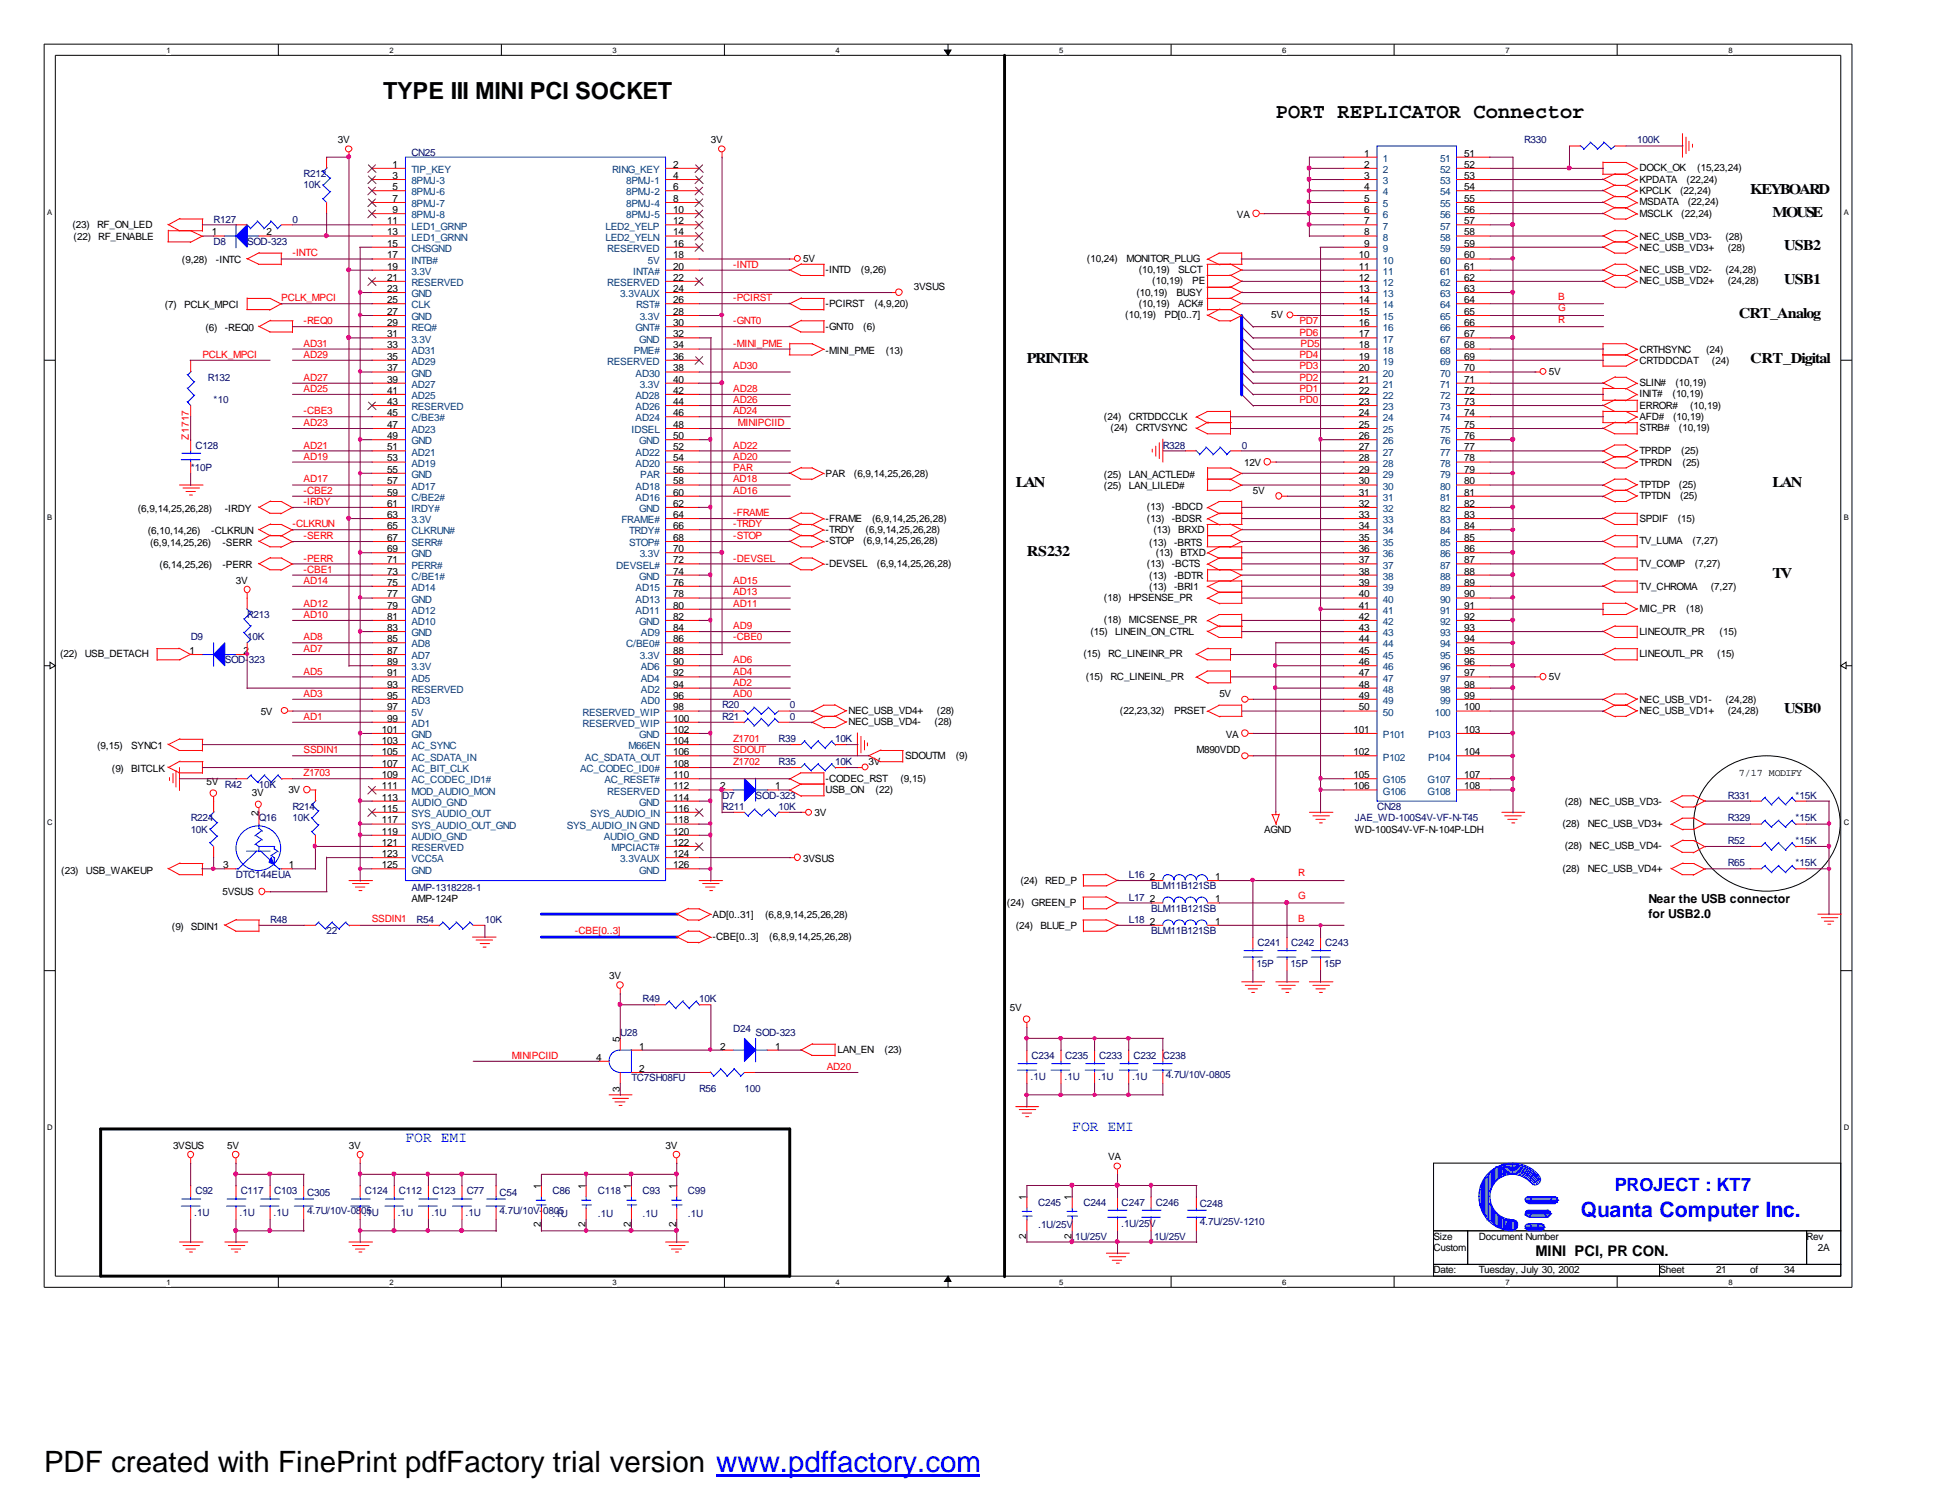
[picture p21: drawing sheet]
<svg xmlns="http://www.w3.org/2000/svg" width="279mm" height="216mm" viewBox="0 0 279 216" stroke-linecap="round" stroke-linejoin="round" font-family="sans-serif">
<defs><g id="words">
<text font-size="4.2" x="6.3" y="211.7">PDF created with FinePrint pdfFactory trial version www.pdffactory.com</text>
<text font-size="3.4" x="55.1" y="14.3">TYPE III MINI PCI SOCKET</text>
<text font-size="3" x="183.6" y="17">PORT REPLICATOR Connector</text>
<text font-size="3" fill="#00f" x="227.4" y="175">Quanta Computer Inc.</text>
<text font-size="2.6" fill="#00f" x="232.3" y="171.4">PROJECT : KT7</text>
<g font-size="2.1">
<text x="251.8" y="27.9">KEYBOARD</text>
<text x="255" y="31.2">MOUSE</text>
<text x="256.7" y="36">USB2</text>
<text x="256.7" y="40.9">USB1</text>
<text x="250.2" y="45.7">CRT_Analog</text>
<text x="147.7" y="52.2">PRINTER</text>
<text x="251.8" y="52.2">CRT_Digital</text>
<text x="146.1" y="70.1">LAN</text>
<text x="255" y="70.1">LAN</text>
<text x="147.7" y="79.9">RS232</text>
<text x="255" y="83.1">TV</text>
<text x="256.7" y="102.6">USB0</text>
<text x="220.9" y="180.7">MINI PCI, PR CON.</text>
</g>
<g font-size="2.1" fill="#00f">
<text x="58.3" y="164.3">FOR EMI</text>
<text x="154.3" y="162.6">FOR EMI</text>
</g>
<g font-size="1.8">
<text x="237.2" y="129.9">Near the USB connector</text>
<text x="237.2" y="132.1">for USB2.0</text>
</g>
<g font-size="1.4">
<text x="48.6" y="20.6">3V</text>
<text x="102.3" y="20.6">3V</text>
<text x="196.3" y="22.5">1</text>
<text x="210.7" y="22.5">51</text>
<text x="56.5" y="24.1">1</text>
<text x="56.5" y="25.7">3</text>
<text x="56.5" y="27.3">5</text>
<text x="56.5" y="29">7</text>
<text x="96.9" y="24.1">2</text>
<text x="96.9" y="25.7">4</text>
<text x="96.9" y="27.3">6</text>
<text x="96.9" y="29">8</text>
<text x="196.3" y="24.1">2</text>
<text x="196.3" y="25.7">3</text>
<text x="196.3" y="27.3">4</text>
<text x="196.3" y="29">5</text>
<text x="210.7" y="24.1">52</text>
<text x="210.7" y="25.7">53</text>
<text x="210.7" y="27.3">54</text>
<text x="210.7" y="29">55</text>
<text x="235.9" y="26.3">KPDATA</text>
<text x="235.9" y="27.9">KPCLK</text>
<text x="235.9" y="29.5">MSDATA</text>
<text x="235.9" y="24.6">DOCK_OK</text>
<text x="241.7" y="27.9">(22,24)</text>
<text x="242.7" y="26.3">(22,24)</text>
<text x="242.8" y="29.5">(22,24)</text>
<text x="244.2" y="24.6">(15,23,24)</text>
<text x="10.4" y="32.8">(23)</text>
<text x="10.6" y="34.5">(22)</text>
<text x="14" y="32.8">RF_ON_LED</text>
<text x="14.1" y="34.5">RF_ENABLE</text>
<text x="30.5" y="33.9">1</text>
<text x="38.4" y="33.9">2</text>
<text x="55.7" y="32.3">11</text>
<text x="55.7" y="33.9">13</text>
<text x="55.7" y="35.5">15</text>
<text x="56.5" y="30.6">9</text>
<text x="96.9" y="30.6">10</text>
<text x="96.9" y="32.3">12</text>
<text x="96.9" y="33.9">14</text>
<text x="96.9" y="35.5">16</text>
<text x="178" y="31.3">VA</text>
<text x="196.3" y="30.6">6</text>
<text x="196.3" y="32.3">7</text>
<text x="196.3" y="33.9">8</text>
<text x="196.3" y="35.5">9</text>
<text x="210.7" y="30.6">56</text>
<text x="210.7" y="32.3">57</text>
<text x="210.7" y="33.9">58</text>
<text x="210.7" y="35.5">59</text>
<text x="235.9" y="31.2">MSCLK</text>
<text x="235.9" y="34.5">NEC_USB_VD3-</text>
<text x="241.9" y="31.2">(22,24)</text>
<text x="248.2" y="34.5">(28)</text>
<text x="26.2" y="37.8">(9,28)</text>
<text x="31.1" y="37.8">-INTC</text>
<text x="55.7" y="37.2">17</text>
<text x="55.7" y="38.8">19</text>
<text x="55.7" y="40.4">21</text>
<text x="55.7" y="42">23</text>
<text x="96.9" y="37.2">18</text>
<text x="96.9" y="38.8">20</text>
<text x="96.9" y="40.4">22</text>
<text x="96.9" y="42">24</text>
<text x="115.6" y="37.7">5V</text>
<text x="118.8" y="39.3">-INTD</text>
<text x="123.9" y="39.3">(9,26)</text>
<text x="131.5" y="41.7">3VSUS</text>
<text x="156.4" y="37.7">(10,24)</text>
<text x="162.1" y="37.7">MONITOR_PLUG</text>
<text x="163.8" y="39.3">(10,19)</text>
<text x="165.8" y="40.9">(10,19)</text>
<text x="169.5" y="39.3">SLCT</text>
<text x="171.5" y="40.9">PE</text>
<text x="195.5" y="37.2">10</text>
<text x="195.5" y="38.8">11</text>
<text x="195.5" y="40.4">12</text>
<text x="195.5" y="42">13</text>
<text x="210.7" y="37.2">60</text>
<text x="210.7" y="38.8">61</text>
<text x="210.7" y="40.4">62</text>
<text x="210.7" y="42">63</text>
<text x="235.9" y="36.1">NEC_USB_VD3+</text>
<text x="235.9" y="39.3">NEC_USB_VD2-</text>
<text x="235.9" y="40.9">NEC_USB_VD2+</text>
<text x="248.2" y="39.3">(24,28)</text>
<text x="248.6" y="36.1">(28)</text>
<text x="248.6" y="40.9">(24,28)</text>
<text x="23.7" y="44.4">(7)</text>
<text x="26.5" y="44.4">PCLK_MPCI</text>
<text x="29.5" y="47.6">(6)</text>
<text x="32.3" y="47.6">-REQ0</text>
<text x="55.7" y="43.6">25</text>
<text x="55.7" y="45.3">27</text>
<text x="55.7" y="46.9">29</text>
<text x="96.9" y="43.6">26</text>
<text x="96.9" y="45.3">28</text>
<text x="96.9" y="46.9">30</text>
<text x="118.8" y="47.4">-GNT0</text>
<text x="118.8" y="44.2">-PCIRST</text>
<text x="124.2" y="47.4">(6)</text>
<text x="125.8" y="44.2">(4,9,20)</text>
<text x="161.9" y="45.8">(10,19)</text>
<text x="163.5" y="42.6">(10,19)</text>
<text x="163.8" y="44.2">(10,19)</text>
<text x="167.6" y="45.8">PD[0..7]</text>
<text x="169.2" y="42.6">BUSY</text>
<text x="169.5" y="44.2">ACK#</text>
<text x="182.9" y="45.8">5V</text>
<text x="195.5" y="43.6">14</text>
<text x="195.5" y="45.3">15</text>
<text x="195.5" y="46.9">16</text>
<text x="210.7" y="43.6">64</text>
<text x="210.7" y="45.3">65</text>
<text x="210.7" y="46.9">66</text>
<text x="55.7" y="48.5">31</text>
<text x="55.7" y="50.1">33</text>
<text x="55.7" y="51.7">35</text>
<text x="55.7" y="53.4">37</text>
<text x="96.9" y="48.5">32</text>
<text x="96.9" y="50.1">34</text>
<text x="96.9" y="51.7">36</text>
<text x="96.9" y="53.4">38</text>
<text x="118.8" y="50.9">-MINI_PME</text>
<text x="127.4" y="50.9">(13)</text>
<text x="195.5" y="48.5">17</text>
<text x="195.5" y="50.1">18</text>
<text x="195.5" y="51.7">19</text>
<text x="195.5" y="53.4">20</text>
<text x="210.7" y="48.5">67</text>
<text x="210.7" y="50.1">68</text>
<text x="210.7" y="51.7">69</text>
<text x="210.7" y="53.4">70</text>
<text x="222.8" y="53.9">5V</text>
<text x="235.9" y="50.7">CRTHSYNC</text>
<text x="235.9" y="52.3">CRTDDCDAT</text>
<text x="245.4" y="50.7">(24)</text>
<text x="246.3" y="52.3">(24)</text>
<text x="55.7" y="55">39</text>
<text x="55.7" y="56.6">41</text>
<text x="55.7" y="58.3">43</text>
<text x="55.7" y="59.9">45</text>
<text x="96.9" y="55">40</text>
<text x="96.9" y="56.6">42</text>
<text x="96.9" y="58.3">44</text>
<text x="96.9" y="59.9">46</text>
<text x="195.5" y="55">21</text>
<text x="195.5" y="56.6">22</text>
<text x="195.5" y="58.3">23</text>
<text x="195.5" y="59.9">24</text>
<text x="210.7" y="55">71</text>
<text x="210.7" y="56.6">72</text>
<text x="210.7" y="58.3">73</text>
<text x="210.7" y="59.9">74</text>
<text x="235.9" y="55.5">SLIN#</text>
<text x="235.9" y="57.2">INIT#</text>
<text x="235.9" y="58.8">ERROR#</text>
<text x="240.6" y="57.2">(10,19)</text>
<text x="241" y="55.5">(10,19)</text>
<text x="243.2" y="58.8">(10,19)</text>
<text x="55.7" y="61.6">47</text>
<text x="55.7" y="63.2">49</text>
<text x="55.7" y="64.8">51</text>
<text x="96.9" y="61.6">48</text>
<text x="96.9" y="63.2">50</text>
<text x="96.9" y="64.8">52</text>
<text x="158.8" y="60.5">(24)</text>
<text x="159.8" y="62.1">(24)</text>
<text x="162.4" y="60.5">CRTDDCCLK</text>
<text x="163.4" y="62.1">CRTVSYNC</text>
<text x="195.5" y="61.6">25</text>
<text x="195.5" y="63.2">26</text>
<text x="195.5" y="64.8">27</text>
<text x="210.7" y="61.6">75</text>
<text x="210.7" y="63.2">76</text>
<text x="210.7" y="64.8">77</text>
<text x="235.9" y="60.5">AFD#</text>
<text x="235.9" y="62.1">STRB#</text>
<text x="235.9" y="65.3">TPRDP</text>
<text x="240.7" y="60.5">(10,19)</text>
<text x="241.6" y="62.1">(10,19)</text>
<text x="241.9" y="65.3">(25)</text>
<text x="55.7" y="66.4">53</text>
<text x="55.7" y="68">55</text>
<text x="55.7" y="69.7">57</text>
<text x="55.7" y="71.3">59</text>
<text x="96.9" y="66.4">54</text>
<text x="96.9" y="68">56</text>
<text x="96.9" y="69.7">58</text>
<text x="96.9" y="71.3">60</text>
<text x="118.8" y="68.6">PAR</text>
<text x="122.9" y="68.6">(6,9,14,25,26,28)</text>
<text x="158.8" y="68.7">(25)</text>
<text x="158.8" y="70.4">(25)</text>
<text x="162.4" y="68.7">LAN_ACTLED#</text>
<text x="162.4" y="70.4">LAN_LILED#</text>
<text x="179" y="67">12V</text>
<text x="180.3" y="71">5V</text>
<text x="195.5" y="66.4">28</text>
<text x="195.5" y="68">29</text>
<text x="195.5" y="69.7">30</text>
<text x="195.5" y="71.3">31</text>
<text x="210.7" y="66.4">78</text>
<text x="210.7" y="68">79</text>
<text x="210.7" y="69.7">80</text>
<text x="210.7" y="71.3">81</text>
<text x="235.9" y="67">TPRDN</text>
<text x="235.9" y="70.2">TPTDP</text>
<text x="235.9" y="71.8">TPTDN</text>
<text x="241.6" y="70.2">(25)</text>
<text x="241.7" y="71.8">(25)</text>
<text x="242.1" y="67">(25)</text>
<text x="19.8" y="73.6">(6,9,14,25,26,28)</text>
<text x="21.3" y="76.9">(6,10,14,26)</text>
<text x="30.4" y="76.9">-CLKRUN</text>
<text x="32.3" y="73.6">-IRDY</text>
<text x="55.7" y="72.9">61</text>
<text x="55.7" y="74.5">63</text>
<text x="55.7" y="76.1">65</text>
<text x="55.7" y="77.8">67</text>
<text x="96.9" y="72.9">62</text>
<text x="96.9" y="74.5">64</text>
<text x="96.9" y="76.1">66</text>
<text x="96.9" y="77.8">68</text>
<text x="118.8" y="75.1">-FRAME</text>
<text x="118.8" y="76.7">-TRDY</text>
<text x="124.5" y="76.7">(6,9,14,25,26,28)</text>
<text x="125.5" y="75.1">(6,9,14,25,26,28)</text>
<text x="165" y="75.1">(13)</text>
<text x="165" y="73.4">(13)</text>
<text x="165.9" y="76.7">(13)</text>
<text x="168.6" y="75.1">-BDSR</text>
<text x="168.6" y="73.4">-BDCD</text>
<text x="169.5" y="76.7">BRXD</text>
<text x="195.5" y="72.9">32</text>
<text x="195.5" y="74.5">33</text>
<text x="195.5" y="76.1">34</text>
<text x="195.5" y="77.8">35</text>
<text x="210.7" y="72.9">82</text>
<text x="210.7" y="74.5">83</text>
<text x="210.7" y="76.1">84</text>
<text x="210.7" y="77.8">85</text>
<text x="235.9" y="75.1">SPDIF</text>
<text x="241.4" y="75.1">(15)</text>
<text x="21.6" y="78.5">(6,9,14,25,26)</text>
<text x="22.9" y="81.7">(6,14,25,26)</text>
<text x="32" y="81.7">-PERR</text>
<text x="32" y="78.5">-SERR</text>
<text x="34" y="84">3V</text>
<text x="55.7" y="79.4">69</text>
<text x="55.7" y="81">71</text>
<text x="55.7" y="82.6">73</text>
<text x="96.9" y="79.4">70</text>
<text x="96.9" y="81">72</text>
<text x="96.9" y="82.6">74</text>
<text x="118.8" y="78.3">-STOP</text>
<text x="118.8" y="81.5">-DEVSEL</text>
<text x="124.2" y="78.3">(6,9,14,25,26,28)</text>
<text x="126.2" y="81.5">(6,9,14,25,26,28)</text>
<text x="165" y="81.5">(13)</text>
<text x="165.4" y="83.2">(13)</text>
<text x="165.4" y="78.5">(13)</text>
<text x="166.3" y="79.9">(13)</text>
<text x="168.6" y="81.5">-BCTS</text>
<text x="168.9" y="83.2">-BDTR</text>
<text x="168.9" y="78.5">-BRTS</text>
<text x="169.8" y="79.9">BTXD</text>
<text x="195.5" y="79.4">36</text>
<text x="195.5" y="81">37</text>
<text x="195.5" y="82.6">38</text>
<text x="210.7" y="79.4">86</text>
<text x="210.7" y="81">87</text>
<text x="210.7" y="82.6">88</text>
<text x="235.9" y="78.3">TV_LUMA</text>
<text x="235.9" y="81.5">TV_COMP</text>
<text x="243.5" y="78.3">(7,27)</text>
<text x="243.8" y="81.5">(7,27)</text>
<text x="55.7" y="84.2">75</text>
<text x="55.7" y="85.9">77</text>
<text x="55.7" y="87.5">79</text>
<text x="55.7" y="89.2">81</text>
<text x="96.9" y="84.2">76</text>
<text x="96.9" y="85.9">78</text>
<text x="96.9" y="87.5">80</text>
<text x="96.9" y="89.2">82</text>
<text x="158.8" y="86.4">(18)</text>
<text x="158.8" y="89.7">(18)</text>
<text x="162.4" y="86.4">HPSENSE_PR</text>
<text x="162.4" y="89.7">MICSENSE_PR</text>
<text x="165.4" y="84.8">(13)</text>
<text x="168.9" y="84.8">-BRI1</text>
<text x="195.5" y="84.2">39</text>
<text x="195.5" y="85.9">40</text>
<text x="195.5" y="87.5">41</text>
<text x="195.5" y="89.2">42</text>
<text x="210.7" y="84.2">89</text>
<text x="210.7" y="85.9">90</text>
<text x="210.7" y="87.5">91</text>
<text x="210.7" y="89.2">92</text>
<text x="235.9" y="88.1">MIC_PR</text>
<text x="235.9" y="84.8">TV_CHROMA</text>
<text x="242.6" y="88.1">(18)</text>
<text x="246.1" y="84.8">(7,27)</text>
<text x="8.6" y="94.6">(22)</text>
<text x="12.2" y="94.6">USB_DETACH</text>
<text x="27.3" y="94.1">1</text>
<text x="35.1" y="94.1">2</text>
<text x="55.7" y="90.8">83</text>
<text x="55.7" y="92.4">85</text>
<text x="55.7" y="94.1">87</text>
<text x="55.7" y="95.7">89</text>
<text x="96.9" y="90.8">84</text>
<text x="96.9" y="92.4">86</text>
<text x="96.9" y="94.1">88</text>
<text x="96.9" y="95.7">90</text>
<text x="155.9" y="94.6">(15)</text>
<text x="156.9" y="91.4">(15)</text>
<text x="159.4" y="94.6">RC_LINEINR_PR</text>
<text x="160.4" y="91.4">LINEIN_ON_CTRL</text>
<text x="195.5" y="90.8">43</text>
<text x="195.5" y="92.4">44</text>
<text x="195.5" y="94.1">45</text>
<text x="195.5" y="95.7">46</text>
<text x="210.7" y="90.8">93</text>
<text x="210.7" y="92.4">94</text>
<text x="210.7" y="94.1">95</text>
<text x="210.7" y="95.7">96</text>
<text x="235.9" y="94.6">LINEOUTL_PR</text>
<text x="235.9" y="91.4">LINEOUTR_PR</text>
<text x="247.1" y="94.6">(15)</text>
<text x="247.4" y="91.4">(15)</text>
<text x="55.7" y="97.3">91</text>
<text x="55.7" y="98.9">93</text>
<text x="55.7" y="100.5">95</text>
<text x="96.9" y="97.3">92</text>
<text x="96.9" y="98.9">94</text>
<text x="96.9" y="100.5">96</text>
<text x="156.2" y="97.8">(15)</text>
<text x="159.8" y="97.8">RC_LINEINL_PR</text>
<text x="175.4" y="100.2">5V</text>
<text x="195.5" y="97.3">47</text>
<text x="195.5" y="98.9">48</text>
<text x="195.5" y="100.5">49</text>
<text x="210.7" y="97.3">97</text>
<text x="210.7" y="98.9">98</text>
<text x="210.7" y="100.5">99</text>
<text x="222.8" y="97.8">5V</text>
<text x="235.9" y="101.1">NEC_USB_VD1-</text>
<text x="248.2" y="101.1">(24,28)</text>
<text x="14" y="107.8">(9,15)</text>
<text x="18.9" y="107.8">SYNC1</text>
<text x="37.5" y="102.9">5V</text>
<text x="54.9" y="107">103</text>
<text x="54.9" y="105.4">101</text>
<text x="55.7" y="102.2">97</text>
<text x="55.7" y="103.8">99</text>
<text x="96.9" y="105.4">102</text>
<text x="96.9" y="107">104</text>
<text x="96.9" y="102.2">98</text>
<text x="96.9" y="103.8">100</text>
<text x="122.1" y="104.3">NEC_USB_VD4-</text>
<text x="122.1" y="102.7">NEC_USB_VD4+</text>
<text x="134.5" y="104.3">(28)</text>
<text x="134.8" y="102.7">(28)</text>
<text x="161.1" y="102.7">(22,23,32)</text>
<text x="168.9" y="102.7">PRSET</text>
<text x="176.4" y="106.1">VA</text>
<text x="194.7" y="105.4">101</text>
<text x="195.5" y="102.2">50</text>
<text x="210.7" y="102.2">100</text>
<text x="210.7" y="105.4">103</text>
<text x="235.9" y="102.7">NEC_USB_VD1+</text>
<text x="248.6" y="102.7">(24,28)</text>
<text x="16.1" y="111">(9)</text>
<text x="18.9" y="111">BITCLK</text>
<text x="29.7" y="112.9">5V R42</text>
<text x="54.9" y="108.6">105</text>
<text x="54.9" y="110.3">107</text>
<text x="54.9" y="111.9">109</text>
<text x="54.9" y="113.5">111</text>
<text x="96.9" y="108.6">106</text>
<text x="96.9" y="110.3">108</text>
<text x="96.9" y="111.9">110</text>
<text x="96.9" y="113.5">112</text>
<text x="103.6" y="113.5">2</text>
<text x="111.5" y="113.5">1</text>
<text x="118.8" y="112.4">-CODEC_RST</text>
<text x="125" y="110">3V</text>
<text x="129.5" y="112.4">(9,15)</text>
<text x="130.2" y="109.2">SDOUTM</text>
<text x="137.5" y="109.2">(9)</text>
<text x="172.1" y="108.4">M890VDD</text>
<text x="194.7" y="108.6">102</text>
<text x="194.7" y="111.9">105</text>
<text x="194.7" y="113.5">106</text>
<text x="210.7" y="108.6">104</text>
<text x="210.7" y="111.9">107</text>
<text x="210.7" y="113.5">108</text>
<text x="250.2" y="111.7">7/17 MODIFY</text>
<text x="36.2" y="114.6">3V</text>
<text x="37.2" y="117.4" transform="rotate(-90 37.2 117.4)">2</text>
<text x="41.5" y="114">3V</text>
<text x="54.9" y="115.1">113</text>
<text x="54.9" y="116.8">115</text>
<text x="54.9" y="118.4">117</text>
<text x="96.9" y="115.1">114</text>
<text x="96.9" y="116.8">116</text>
<text x="96.9" y="118.4">118</text>
<text x="117.2" y="117.3">3V</text>
<text x="118.8" y="114">USB_ON</text>
<text x="126" y="114">(22)</text>
<text x="181.9" y="119.8">AGND</text>
<text x="194.9" y="119.8">WD-100S4V-VF-N-104P-LDH</text>
<text x="224.8" y="119">(28)</text>
<text x="225.1" y="115.7">(28)</text>
<text x="228.4" y="119">NEC_USB_VD3+</text>
<text x="228.7" y="115.7">NEC_USB_VD3-</text>
<text x="8.8" y="125.6">(23)</text>
<text x="12.4" y="125.6">USB_WAKEUP</text>
<text x="32.1" y="124.9">3</text>
<text x="41.6" y="124.9">1</text>
<text x="54.9" y="120.1">119</text>
<text x="54.9" y="121.7">121</text>
<text x="54.9" y="123.3">123</text>
<text x="54.9" y="124.9">125</text>
<text x="96.9" y="120.1">120</text>
<text x="96.9" y="121.7">122</text>
<text x="96.9" y="123.3">124</text>
<text x="96.9" y="124.9">126</text>
<text x="115.6" y="124">3VSUS</text>
<text x="224.8" y="125.5">(28)</text>
<text x="225.1" y="122.2">(28)</text>
<text x="228.4" y="125.5">NEC_USB_VD4+</text>
<text x="228.7" y="122.2">NEC_USB_VD4-</text>
<text x="32" y="128.7">5VSUS</text>
<text x="59.2" y="129.7">AMP-124P</text>
<text x="102.5" y="132">AD[0..31]</text>
<text x="110.1" y="132">(6,8,9,14,25,26,28)</text>
<text x="144.9" y="130.3">(24)</text>
<text x="146.8" y="127.1">(24)</text>
<text x="148.4" y="130.3">GREEN_P</text>
<text x="150.4" y="127.1">RED_P</text>
<text x="165.4" y="126.6">2</text>
<text x="165.4" y="129.8">2</text>
<text x="174.8" y="126.6">1</text>
<text x="174.8" y="129.8">1</text>
<text x="24.7" y="133.8">(9) SDIN1</text>
<text x="102.5" y="135.2">-CBE[0..3]</text>
<text x="110.7" y="135.2">(6,8,9,14,25,26,28)</text>
<text x="146.1" y="133.6">(24)</text>
<text x="149.7" y="133.6">BLUE_P</text>
<text x="165.4" y="133">2</text>
<text x="174.8" y="133">1</text>
<text x="87.6" y="140.9">3V</text>
<text x="89.2" y="149.9" transform="rotate(-90 89.2 149.9)">5</text>
<text x="145.3" y="145.5">5V</text>
<text x="85.8" y="152.6">4</text>
<text x="91.9" y="151">1</text>
<text x="91.9" y="154.2">2</text>
<text x="103.6" y="151">2</text>
<text x="111.5" y="151">1</text>
<text x="120.5" y="151.5">LAN_EN</text>
<text x="127.3" y="151.5">(23)</text>
<text x="89.2" y="157.1" transform="rotate(-90 89.2 157.1)">3</text>
<text x="24.9" y="165.3">3VSUS</text>
<text x="32.7" y="165.3">5V</text>
<text x="50.2" y="165.3">3V</text>
<text x="95.8" y="165.3">3V</text>
<text x="159.4" y="166.9">VA</text>
<text x="77.8" y="171" transform="rotate(-90 77.8 171)">1</text>
<text x="84.2" y="171" transform="rotate(-90 84.2 171)">1</text>
<text x="90.8" y="171" transform="rotate(-90 90.8 171)">1</text>
<text x="97.3" y="171" transform="rotate(-90 97.3 171)">1</text>
<text x="147.7" y="172.6" transform="rotate(-90 147.7 172.6)">1</text>
<text x="154.2" y="172.6" transform="rotate(-90 154.2 172.6)">1</text>
<text x="77.8" y="176.5" transform="rotate(-90 77.8 176.5)">2</text>
<text x="84.2" y="176.5" transform="rotate(-90 84.2 176.5)">2</text>
<text x="90.8" y="176.5" transform="rotate(-90 90.8 176.5)">2</text>
<text x="97.3" y="176.5" transform="rotate(-90 97.3 176.5)">2</text>
<text x="147.7" y="178.2" transform="rotate(-90 147.7 178.2)">2</text>
<text x="154.2" y="178.2" transform="rotate(-90 154.2 178.2)">2</text>
<text x="206.2" y="179.9">Custom</text>
<text x="206.2" y="178.3">Size</text>
<text x="212.8" y="178.3">Document Number</text>
<text x="259.9" y="178.3">Rev</text>
<text x="261.5" y="179.9">2A</text>
<text x="206.2" y="183.1">Date:</text>
<text x="212.8" y="183.1">Tuesday, July 30, 2002</text>
<text x="238.8" y="183.1">Sheet</text>
<text x="246.9" y="183.1">21</text>
<text x="251.8" y="183.1">of</text>
<text x="256.7" y="183.1">34</text>
</g>
<g font-size="1.4" fill="#000080">
<text x="59.2" y="22.4">CN25</text>
<text x="219.3" y="20.6">R330</text>
<text x="235.5" y="20.6">100K</text>
<text x="43.7" y="25.5">R212</text>
<text x="43.7" y="27.1">10K</text>
<text x="30.7" y="35.2">D8</text>
<text x="30.7" y="32">R127</text>
<text x="35.6" y="35.2">SOD-323</text>
<text x="42.1" y="32">0</text>
<text x="29.9" y="54.8">R132</text>
<text x="30.7" y="58">*10</text>
<text x="28.1" y="64.5">C128</text>
<text x="167.3" y="64.5">R328</text>
<text x="178.6" y="64.5">0</text>
<text x="27.4" y="67.7">*10P</text>
<text x="35.6" y="88.9">R213</text>
<text x="27.4" y="92.1">D9</text>
<text x="32.3" y="95.4">SOD-</text>
<text x="35.6" y="92.1">10K</text>
<text x="35.8" y="95.4">323</text>
<text x="103.9" y="101.9">R20</text>
<text x="113.6" y="101.9">0</text>
<text x="103.9" y="103.5">R21</text>
<text x="112" y="106.8">R39</text>
<text x="113.6" y="103.5">0</text>
<text x="120.1" y="106.8">10K</text>
<text x="37.3" y="113.3">10K</text>
<text x="112" y="110">R35</text>
<text x="120.1" y="110">10K</text>
<text x="27.4" y="118.1">R224</text>
<text x="27.4" y="119.8">10K</text>
<text x="37.3" y="118.1">Q16</text>
<text x="42.1" y="116.5">R214</text>
<text x="42.1" y="118.1">10K</text>
<text x="103.9" y="116.5">R211</text>
<text x="103.9" y="114.9">D7</text>
<text x="108.7" y="114.9">SOD-323</text>
<text x="112" y="116.5">10K</text>
<text x="194.9" y="118.1">JAE_WD-100S4V-VF-N-T45</text>
<text x="198.1" y="116.5">CN28</text>
<text x="248.6" y="114.9">R331</text>
<text x="248.6" y="118.1">R329</text>
<text x="258.3" y="114.9">*15K</text>
<text x="258.3" y="118.1">*15K</text>
<text x="248.6" y="124.6">R65</text>
<text x="248.6" y="121.4">R52</text>
<text x="258.3" y="124.6">*15K</text>
<text x="258.3" y="121.4">*15K</text>
<text x="34" y="126.2">DTC144EUA</text>
<text x="59.2" y="128.1">AMP-1318228-1</text>
<text x="162.4" y="126.2">L16</text>
<text x="162.4" y="129.5">L17</text>
<text x="165.6" y="127.9">BLM11B121SB</text>
<text x="165.6" y="131.1">BLM11B121SB</text>
<text x="38.9" y="132.8">R48</text>
<text x="47" y="134.4">22</text>
<text x="59.9" y="132.8">R54</text>
<text x="69.8" y="132.8">10K</text>
<text x="162.4" y="132.8">L18</text>
<text x="165.6" y="134.4">BLM11B121SB</text>
<text x="180.9" y="136.1">C241</text>
<text x="185.8" y="136.1">C242</text>
<text x="190.7" y="136.1">C243</text>
<text x="180.8" y="139.1">15P</text>
<text x="185.7" y="139.1">15P</text>
<text x="190.5" y="139.1">15P</text>
<text x="89.2" y="149">U28</text>
<text x="92.5" y="144.2">R49</text>
<text x="100.6" y="144.2">10K</text>
<text x="105.5" y="148.5">D24</text>
<text x="108.7" y="149">SOD-323</text>
<text x="90.8" y="155.5">TC7SH08FU</text>
<text x="148.3" y="155.4">.1U</text>
<text x="148.4" y="152.3">C234</text>
<text x="153.2" y="155.4">.1U</text>
<text x="153.2" y="152.3">C235</text>
<text x="158" y="155.4">.1U</text>
<text x="158.2" y="152.3">C233</text>
<text x="162.9" y="155.4">.1U</text>
<text x="163.1" y="152.3">C232 C238</text>
<text x="167.7" y="155">4.7U/10V-0805</text>
<text x="100.6" y="157.1">R56</text>
<text x="107.1" y="157.1">100</text>
<text x="28.1" y="171.8">C92</text>
<text x="34.6" y="171.8">C117</text>
<text x="39.5" y="171.8">C103</text>
<text x="44.2" y="172">C305</text>
<text x="52.5" y="171.8">C124</text>
<text x="57.4" y="171.8">C112</text>
<text x="62.2" y="171.8">C123</text>
<text x="67.1" y="171.8">C77</text>
<text x="71.9" y="172">C54</text>
<text x="79.5" y="171.8">C86</text>
<text x="86" y="171.8">C118</text>
<text x="92.5" y="171.8">C93</text>
<text x="99" y="171.8">C99</text>
<text x="149.4" y="173.4">C245</text>
<text x="155.9" y="173.4">C244</text>
<text x="161.4" y="173.4">C247</text>
<text x="166.3" y="173.4">C246</text>
<text x="172.6" y="173.6">C248</text>
<text x="27.9" y="174.8">.1U</text>
<text x="34.5" y="174.8">.1U</text>
<text x="39.4" y="174.8">.1U</text>
<text x="44.2" y="174.6">4.7U/10V-0805</text>
<text x="52.3" y="174.8">.1U</text>
<text x="57.2" y="174.8">.1U</text>
<text x="62.1" y="174.8">.1U</text>
<text x="67" y="174.8">.1U</text>
<text x="71.9" y="174.6">4.7U/10V-0805</text>
<text x="79.5" y="175">.1U</text>
<text x="86" y="175">.1U</text>
<text x="92.5" y="175">.1U</text>
<text x="99" y="175">.1U</text>
<text x="149.4" y="176.7">.1U/25V</text>
<text x="154.3" y="178.3">.1U/25V</text>
<text x="161.3" y="176.5">.1U/25V</text>
<text x="165.6" y="178.3">.1U/25V</text>
<text x="172.6" y="176.2">4.7U/25V-1210</text>
</g>
<g font-size="1.4" fill="#004080">
<text x="199" y="23.3">1</text>
<text x="207.2" y="23.3">51</text>
<text x="59.2" y="24.9">TIP_KEY</text>
<text x="59.2" y="26.5">8PMJ-3</text>
<text x="59.2" y="28.1">8PMJ-6</text>
<text x="59.2" y="29.8">8PMJ-7</text>
<text x="88.1" y="24.9">RING_KEY</text>
<text x="90.1" y="26.5">8PMJ-1</text>
<text x="90.1" y="28.1">8PMJ-2</text>
<text x="90.1" y="29.8">8PMJ-4</text>
<text x="199" y="24.9">2</text>
<text x="199" y="26.5">3</text>
<text x="199" y="28.1">4</text>
<text x="199" y="29.8">5</text>
<text x="207.2" y="24.9">52</text>
<text x="207.2" y="26.5">53</text>
<text x="207.2" y="28.1">54</text>
<text x="207.2" y="29.8">55</text>
<text x="59.2" y="31.4">8PMJ-8</text>
<text x="59.2" y="33">LED1_GRNP</text>
<text x="59.2" y="34.6">LED1_GRNN</text>
<text x="87.1" y="33">LED2_YELP</text>
<text x="87.1" y="34.6">LED2_YELN</text>
<text x="90.1" y="31.4">8PMJ-5</text>
<text x="199" y="31.4">6</text>
<text x="199" y="33">7</text>
<text x="199" y="34.6">8</text>
<text x="207.2" y="31.4">56</text>
<text x="207.2" y="33">57</text>
<text x="207.2" y="34.6">58</text>
<text x="59.2" y="36.2">CHSGND</text>
<text x="59.2" y="37.9">INTB#</text>
<text x="59.2" y="39.5">3.3V</text>
<text x="59.2" y="41.1">RESERVED</text>
<text x="87.4" y="36.2">RESERVED</text>
<text x="87.4" y="41.1">RESERVED</text>
<text x="91.1" y="39.5">INTA#</text>
<text x="93.2" y="37.9">5V</text>
<text x="199" y="36.2">9</text>
<text x="199" y="37.9">10</text>
<text x="199" y="39.5">11</text>
<text x="199" y="41.1">12</text>
<text x="207.2" y="36.2">59</text>
<text x="207.2" y="37.9">60</text>
<text x="207.2" y="39.5">61</text>
<text x="207.2" y="41.1">62</text>
<text x="59.2" y="42.8">GND</text>
<text x="59.2" y="44.4">CLK</text>
<text x="59.2" y="46.1">GND</text>
<text x="59.2" y="47.7">REQ#</text>
<text x="89.2" y="42.8">3.3VAUX</text>
<text x="91.4" y="47.7">GNT#</text>
<text x="91.5" y="44.4">RST#</text>
<text x="92" y="46.1">3.3V</text>
<text x="199" y="42.8">13</text>
<text x="199" y="44.4">14</text>
<text x="199" y="46.1">15</text>
<text x="199" y="47.7">16</text>
<text x="207.2" y="42.8">63</text>
<text x="207.2" y="44.4">64</text>
<text x="207.2" y="46.1">65</text>
<text x="207.2" y="47.7">66</text>
<text x="59.2" y="49.3">3.3V</text>
<text x="59.2" y="50.9">AD31</text>
<text x="59.2" y="52.5">AD29</text>
<text x="87.4" y="52.5">RESERVED</text>
<text x="91.2" y="50.9">PME#</text>
<text x="91.9" y="49.3">GND</text>
<text x="199" y="49.3">17</text>
<text x="199" y="50.9">18</text>
<text x="199" y="52.5">19</text>
<text x="207.2" y="49.3">67</text>
<text x="207.2" y="50.9">68</text>
<text x="207.2" y="52.5">69</text>
<text x="59.2" y="54.2">GND</text>
<text x="59.2" y="55.8">AD27</text>
<text x="59.2" y="57.4">AD25</text>
<text x="59.2" y="59">RESERVED</text>
<text x="91.4" y="54.2">AD30</text>
<text x="91.4" y="57.4">AD28</text>
<text x="91.4" y="59">AD26</text>
<text x="92" y="55.8">3.3V</text>
<text x="199" y="54.2">20</text>
<text x="199" y="55.8">21</text>
<text x="199" y="57.4">22</text>
<text x="199" y="59">23</text>
<text x="207.2" y="54.2">70</text>
<text x="207.2" y="55.8">71</text>
<text x="207.2" y="57.4">72</text>
<text x="207.2" y="59">73</text>
<text x="59.2" y="60.6">C/BE3#</text>
<text x="59.2" y="62.3">AD23</text>
<text x="59.2" y="63.9">GND</text>
<text x="59.2" y="65.5">AD21</text>
<text x="90.8" y="62.3">IDSEL</text>
<text x="91.4" y="60.6">AD24</text>
<text x="91.4" y="65.5">AD22</text>
<text x="91.9" y="63.9">GND</text>
<text x="199" y="60.6">24</text>
<text x="199" y="62.3">25</text>
<text x="199" y="63.9">26</text>
<text x="199" y="65.5">27</text>
<text x="207.2" y="60.6">74</text>
<text x="207.2" y="62.3">75</text>
<text x="207.2" y="63.9">76</text>
<text x="207.2" y="65.5">77</text>
<text x="59.2" y="67.1">AD19</text>
<text x="59.2" y="68.7">GND</text>
<text x="59.2" y="70.4">AD17</text>
<text x="91.4" y="67.1">AD20</text>
<text x="91.4" y="70.4">AD18</text>
<text x="92.1" y="68.7">PAR</text>
<text x="199" y="67.1">28</text>
<text x="199" y="68.7">29</text>
<text x="199" y="70.4">30</text>
<text x="207.2" y="67.1">78</text>
<text x="207.2" y="68.7">79</text>
<text x="207.2" y="70.4">80</text>
<text x="59.2" y="72.1">C/BE2#</text>
<text x="59.2" y="73.7">IRDY#</text>
<text x="59.2" y="75.3">3.3V</text>
<text x="59.2" y="76.9">CLKRUN#</text>
<text x="89.4" y="75.3">FRAME#</text>
<text x="90.5" y="76.9">TRDY#</text>
<text x="91.4" y="72.1">AD16</text>
<text x="91.9" y="73.7">GND</text>
<text x="199" y="72.1">31</text>
<text x="199" y="73.7">32</text>
<text x="199" y="75.3">33</text>
<text x="199" y="76.9">34</text>
<text x="207.2" y="72.1">81</text>
<text x="207.2" y="73.7">82</text>
<text x="207.2" y="75.3">83</text>
<text x="207.2" y="76.9">84</text>
<text x="59.2" y="78.6">SERR#</text>
<text x="59.2" y="80.2">GND</text>
<text x="59.2" y="81.8">PERR#</text>
<text x="59.2" y="83.4">C/BE1#</text>
<text x="88.6" y="81.8">DEVSEL#</text>
<text x="90.5" y="78.6">STOP#</text>
<text x="91.9" y="83.4">GND</text>
<text x="92" y="80.2">3.3V</text>
<text x="199" y="78.6">35</text>
<text x="199" y="80.2">36</text>
<text x="199" y="81.8">37</text>
<text x="199" y="83.4">38</text>
<text x="207.2" y="78.6">85</text>
<text x="207.2" y="80.2">86</text>
<text x="207.2" y="81.8">87</text>
<text x="207.2" y="83.4">88</text>
<text x="59.2" y="85">AD14</text>
<text x="59.2" y="86.7">GND</text>
<text x="59.2" y="88.3">AD12</text>
<text x="59.2" y="89.9">AD10</text>
<text x="91.4" y="85">AD15</text>
<text x="91.4" y="86.7">AD13</text>
<text x="91.4" y="88.3">AD11</text>
<text x="91.9" y="89.9">GND</text>
<text x="199" y="85">39</text>
<text x="199" y="86.7">40</text>
<text x="199" y="88.3">41</text>
<text x="199" y="89.9">42</text>
<text x="207.2" y="85">89</text>
<text x="207.2" y="86.7">90</text>
<text x="207.2" y="88.3">91</text>
<text x="207.2" y="89.9">92</text>
<text x="59.2" y="91.5">GND</text>
<text x="59.2" y="93.1">AD8</text>
<text x="59.2" y="94.8">AD7</text>
<text x="90.1" y="93.1">C/BE0#</text>
<text x="92" y="94.8">3.3V</text>
<text x="92.2" y="91.5">AD9</text>
<text x="199" y="91.5">43</text>
<text x="199" y="93.1">44</text>
<text x="199" y="94.8">45</text>
<text x="207.2" y="91.5">93</text>
<text x="207.2" y="93.1">94</text>
<text x="207.2" y="94.8">95</text>
<text x="59.2" y="96.4">3.3V</text>
<text x="59.2" y="98">AD5</text>
<text x="59.2" y="99.7">RESERVED</text>
<text x="59.2" y="101.3">AD3</text>
<text x="92.2" y="96.4">AD6</text>
<text x="92.2" y="98">AD4</text>
<text x="92.2" y="99.7">AD2</text>
<text x="92.2" y="101.3">AD0</text>
<text x="199" y="96.4">46</text>
<text x="199" y="98">47</text>
<text x="199" y="99.7">48</text>
<text x="199" y="101.3">49</text>
<text x="207.2" y="96.4">96</text>
<text x="207.2" y="98">97</text>
<text x="207.2" y="99.7">98</text>
<text x="207.2" y="101.3">99</text>
<text x="59.2" y="107.8">AC_SYNC</text>
<text x="59.2" y="103">5V</text>
<text x="59.2" y="104.6">AD1</text>
<text x="59.2" y="106.2">GND</text>
<text x="83.8" y="103">RESERVED_WIP</text>
<text x="83.8" y="104.6">RESERVED_WIP</text>
<text x="90.4" y="107.8">M66EN</text>
<text x="91.9" y="106.2">GND</text>
<text x="199" y="103">50</text>
<text x="199" y="106.2">P101</text>
<text x="205.5" y="106.2">P103</text>
<text x="206.4" y="103">100</text>
<text x="59.2" y="109.4">AC_SDATA_IN</text>
<text x="59.2" y="111.1">AC_BIT_CLK</text>
<text x="59.2" y="112.7">AC_CODEC_ID1#</text>
<text x="83.5" y="111.1">AC_CODEC_ID0#</text>
<text x="84.2" y="109.4">AC_SDATA_OUT</text>
<text x="87" y="112.7">AC_RESET#</text>
<text x="199" y="109.4">P102</text>
<text x="199" y="112.7">G105</text>
<text x="205.4" y="112.7">G107</text>
<text x="205.5" y="109.4">P104</text>
<text x="59.2" y="114.3">MOD_AUDIO_MON</text>
<text x="59.2" y="115.9">AUDIO_GND</text>
<text x="59.2" y="117.5">SYS_AUDIO_OUT</text>
<text x="59.2" y="119.2">SYS_AUDIO_OUT_GND</text>
<text x="81.5" y="119.2">SYS_AUDIO_IN GND</text>
<text x="84.9" y="117.5">SYS_AUDIO_IN</text>
<text x="87.4" y="114.3">RESERVED</text>
<text x="91.9" y="115.9">GND</text>
<text x="199" y="114.3">G106</text>
<text x="205.4" y="114.3">G108</text>
<text x="59.2" y="120.8">AUDIO_GND</text>
<text x="59.2" y="122.4">RESERVED</text>
<text x="59.2" y="124">VCC5A</text>
<text x="59.2" y="125.6">GND</text>
<text x="86.9" y="120.8">AUDIO_GND</text>
<text x="88" y="122.4">MPCIACT#</text>
<text x="89.2" y="124">3.3VAUX</text>
<text x="91.9" y="125.6">GND</text>
</g>
<g font-size="1.4" fill="#f00">
<text x="42.1" y="36.8">-INTC</text>
<text x="105.5" y="38.5">-INTD</text>
<text x="40.5" y="43.3">PCLK_MPCI</text>
<text x="43.7" y="46.7">-REQ0</text>
<text x="105.5" y="43.3">-PCIRST</text>
<text x="105.5" y="46.7">-GNT0</text>
<text x="186.9" y="46.7">PD7</text>
<text x="224.2" y="46.5">R</text>
<text x="224.2" y="44.8">G</text>
<text x="224.2" y="43.2">B</text>
<text x="29.1" y="51.5">PCLK_MPCI</text>
<text x="43.7" y="51.5">AD29</text>
<text x="43.7" y="49.9">AD31</text>
<text x="105.5" y="49.9">-MINI_PME</text>
<text x="105.5" y="53.1">AD30</text>
<text x="186.9" y="48.3">PD6</text>
<text x="186.9" y="51.5">PD4</text>
<text x="186.9" y="53.1">PD3</text>
<text x="187.1" y="49.9">PD5</text>
<text x="43.7" y="54.8">AD27</text>
<text x="43.7" y="56.4">AD25</text>
<text x="43.7" y="59.6">-CBE3</text>
<text x="105.5" y="56.4">AD28</text>
<text x="105.5" y="59.6">AD24</text>
<text x="105.5" y="58">AD26</text>
<text x="186.9" y="56.4">PD1</text>
<text x="186.9" y="54.8">PD2</text>
<text x="186.9" y="58">PD0</text>
<text x="27.2" y="63.2" transform="rotate(-90 27.2 63.2)">Z1717</text>
<text x="43.7" y="64.5">AD21</text>
<text x="43.7" y="61.2">AD23</text>
<text x="105.5" y="64.5">AD22</text>
<text x="106.2" y="61.2">MINIPCIID</text>
<text x="43.7" y="69.3">AD17</text>
<text x="43.7" y="71">-CBE2</text>
<text x="43.7" y="66.1">AD19</text>
<text x="105.5" y="67.7">PAR</text>
<text x="105.5" y="69.3">AD18</text>
<text x="105.5" y="71">AD16</text>
<text x="105.5" y="66.1">AD20</text>
<text x="42.1" y="75.9">-CLKRUN</text>
<text x="43.7" y="72.6">-IRDY</text>
<text x="43.7" y="77.5">-SERR</text>
<text x="105.5" y="75.9">-TRDY</text>
<text x="105.5" y="74.3">-FRAME</text>
<text x="105.5" y="77.5">-STOP</text>
<text x="43.7" y="82.4">-CBE1</text>
<text x="43.7" y="84">AD14</text>
<text x="43.7" y="80.8">-PERR</text>
<text x="105.5" y="84">AD15</text>
<text x="105.5" y="80.8">-DEVSEL</text>
<text x="43.7" y="87.3">AD12</text>
<text x="43.7" y="88.9">AD10</text>
<text x="105.5" y="87.3">AD11</text>
<text x="105.5" y="85.6">AD13</text>
<text x="43.7" y="92.1">AD8</text>
<text x="43.7" y="93.7">AD7</text>
<text x="105.5" y="92.1">-CBE0</text>
<text x="105.5" y="90.5">AD9</text>
<text x="105.5" y="95.4">AD6</text>
<text x="43.7" y="97">AD5</text>
<text x="43.7" y="100.2">AD3</text>
<text x="105.5" y="97">AD4</text>
<text x="105.5" y="100.2">AD0</text>
<text x="105.5" y="98.6">AD2</text>
<text x="43.7" y="103.5">AD1</text>
<text x="105.5" y="106.8">Z1701</text>
<text x="43.7" y="108.4">SSDIN1</text>
<text x="43.7" y="111.7">Z1703</text>
<text x="105.5" y="110">Z1702</text>
<text x="105.5" y="108.4">SDOUT</text>
<text x="186.8" y="126.1">R</text>
<text x="186.8" y="129.4">G</text>
<text x="53.5" y="132.6">SSDIN1</text>
<text x="82.7" y="134.4">-CBE[0..3]</text>
<text x="186.8" y="132.6">B</text>
<text x="73.7" y="152.3">MINIPCIID</text>
<text x="119" y="153.9">AD20</text>
</g>
<g font-size="1.1">
<text x="24" y="7.6">1</text>
<text x="56" y="7.6">2</text>
<text x="88.1" y="7.6">3</text>
<text x="120.2" y="7.6">4</text>
<text x="152.4" y="7.6">5</text>
<text x="184.5" y="7.6">6</text>
<text x="216.6" y="7.6">7</text>
<text x="248.7" y="7.6">8</text>
<text x="6.8" y="30.9">A</text>
<text x="265.3" y="30.9">A</text>
<text x="6.8" y="74.8">B</text>
<text x="265.3" y="74.8">B</text>
<text x="6.8" y="118.7">C</text>
<text x="265.3" y="118.7">C</text>
<text x="6.8" y="162.6">D</text>
<text x="265.3" y="162.6">D</text>
<text x="24" y="184.8">1</text>
<text x="56" y="184.8">2</text>
<text x="88.1" y="184.8">3</text>
<text x="120.2" y="184.8">4</text>
<text x="152.4" y="184.8">5</text>
<text x="184.5" y="184.8">6</text>
<text x="216.6" y="184.8">7</text>
<text x="248.7" y="184.8">8</text>
</g>
</g></defs>
<path d="M6.3 6.3h260.1v178.9h-260.1zM8 8h256.8v175.6h-256.8z" fill="none" stroke="#000" stroke-width=".14"/>
<g fill="#fff">
<path d="M24 6.5h.6v1.4h-.6z"/>
<path d="M24 183.7h.6v1.4h-.6z"/>
</g>
<path d="M40 6.3v1.7M40 183.6v1.6" fill="none" stroke="#000" stroke-width=".14"/>
<g fill="#fff">
<path d="M56 6.5h.6v1.4h-.6z"/>
<path d="M56 183.7h.6v1.4h-.6z"/>
</g>
<path d="M72.1 6.3v1.7M72.1 183.6v1.6" fill="none" stroke="#000" stroke-width=".14"/>
<g fill="#fff">
<path d="M88.1 6.5h.6v1.4h-.6z"/>
<path d="M88.1 183.7h.6v1.4h-.6z"/>
</g>
<path d="M104.2 6.3v1.7M104.2 183.6v1.6" fill="none" stroke="#000" stroke-width=".14"/>
<g fill="#fff">
<path d="M120.2 6.5h.6v1.4h-.6z"/>
<path d="M120.2 183.7h.6v1.4h-.6z"/>
</g>
<path d="M136.4 6.3v1.7M136.4 183.6v1.6" fill="none" stroke="#000" stroke-width=".14"/>
<g fill="#000" stroke="#000" stroke-width=".14">
<path d="M135.9 7.2h.9l-.4 .8z" fill-rule="evenodd"/>
<path d="M136.4 183.6l.4 .7h-.9z" fill-rule="evenodd"/>
</g>
<g fill="#fff">
<path d="M152.4 6.5h.6v1.4h-.6z"/>
<path d="M152.4 183.7h.6v1.4h-.6z"/>
</g>
<path d="M168.5 6.3v1.7M168.5 183.6v1.6" fill="none" stroke="#000" stroke-width=".14"/>
<g fill="#fff">
<path d="M184.5 6.5h.6v1.4h-.6z"/>
<path d="M184.5 183.7h.6v1.4h-.6z"/>
</g>
<path d="M200.6 6.3v1.7M200.6 183.6v1.6" fill="none" stroke="#000" stroke-width=".14"/>
<g fill="#fff">
<path d="M216.6 6.5h.6v1.4h-.6z"/>
<path d="M216.6 183.7h.6v1.4h-.6z"/>
</g>
<path d="M232.7 6.3v1.7M232.7 183.6v1.6" fill="none" stroke="#000" stroke-width=".14"/>
<g fill="#fff">
<path d="M248.7 6.5h.6v1.4h-.6z"/>
<path d="M248.7 183.7h.6v1.4h-.6z"/>
<path d="M6.8 29.8h.7v1.4h-.7z"/>
<path d="M265.3 29.8h.7v1.4h-.7z"/>
<path d="M6.8 73.7h.7v1.3h-.7z"/>
<path d="M265.3 73.7h.7v1.3h-.7z"/>
</g>
<path d="M6.3 51.8h1.7M264.8 51.8h1.6" fill="none" stroke="#000" stroke-width=".14"/>
<g fill="#fff">
<path d="M6.8 117.6h.7v1.4h-.7z"/>
<path d="M265.3 117.6h.7v1.4h-.7z"/>
</g>
<path d="M6.3 95.8h1.7M264.8 95.8h1.6" fill="none" stroke="#000" stroke-width=".14"/>
<g fill="#fff" stroke="#000" stroke-width=".14">
<path d="M7.2 95.2l.8 .6-.8 .4z" fill-rule="evenodd"/>
<path d="M264.8 95.8l.8-.6v1z" fill-rule="evenodd"/>
</g>
<g fill="#fff">
<path d="M6.8 161.5h.7v1.3h-.7z"/>
<path d="M265.3 161.5h.7v1.3h-.7z"/>
</g>
<path d="M246.3 112a11.1 11.1 0 0 1 17.2 1.9 9.4 9.4 0 0 1-4.4 13.1 10.8 10.8 0 0 1-14.7-5.1 9.2 9.2 0 0 1 1.9-9.9zM6.3 139.6h1.7M264.8 139.6h1.6M206.2 167.3h58.6v16.3h-58.6zM206.2 177h58.6M211.2 177v4.9M259.9 177v4.9M206.2 181.9h58.6M238.8 181.9v1.7" fill="none" stroke="#000" stroke-width=".14"/>
<path d="M144.5 8v175.6M14.5 162.4h99.1v21.2h-99.1z" fill="none" stroke="#000" stroke-width=".42"/>
<g fill="none" stroke="#f00" stroke-width=".14">
<path d="M242.1 19.2v3.4M242.6 19.7v2.4M24.1 34.8h3.3M24.1 32.3l1.7 .9M24.2 33.2h4.9M24.2 33.1v1.7M25.8 31.5h3.4M25.9 31.4l-1.7 .9M27.4 33.2l1.8 .8M29.1 34l-1.8 .9M29.1 31.5v1.8M30.7 34h1.6"/>
<path d="M34 32.3h1.6M35.5 37.2l1.8 .8M37.2 38h3.3M37.3 34h1.6M37.3 36.4h3.3M37.3 36.3l-1.7 1M40.5 32.3h1.6M40.5 36.4v1.7M47 22.6v1.6M47 29.1v1.6M50.2 21.9v.8M53.5 30.7h4.8"/>
<path d="M53.5 37.3h4.8M53.5 24.2h4.8M53.5 25.8h4.8M53.5 27.4h4.8M53.5 29.1h4.8M53.5 32.3h4.8M53.5 34h4.8M53.5 35.6h4.8M53.5 38.9h4.8M95.8 30.7h4.8M95.8 37.3h4.8M95.8 24.2h4.8"/>
<path d="M95.8 25.8h4.8M95.8 27.4h4.8M95.8 29.1h4.8M95.8 32.3h4.8M95.8 34h4.8M95.8 35.6h4.8M95.8 38.9h4.8M103.9 21.9v.8M113.5 37.3h.8M113.5 38.8l1.7 .8M115.1 39.6h3.4M115.2 38h3.4"/>
<path d="M115.3 37.9l-1.7 1M118.5 38v1.7M173.7 39.6h3.4M173.7 38h5M173.7 38v6.6M173.7 37.3l1.8 .8M175.3 36.4h3.3M175.4 36.4l-1.7 .9M177 39.5l1.6 1M177 37.9l1.6 1M178.6 36.3v1.7M178.7 38.8l-1.7 .8"/>
<path d="M181.3 30.7h.6M193.3 30.7h4.8M193.3 37.3h4.8M193.3 24.2h4.8M193.3 25.8h4.8M193.3 27.4h4.8M193.3 29.1h4.8M193.3 32.3h4.8M193.3 34h4.8M193.3 35.6h4.8M193.3 38.9h4.8M193.3 22.6h4.8"/>
<path d="M209.5 30.7h4.9M209.5 37.3h4.9M209.5 24.2h4.9M209.5 25.8h4.9M209.5 27.4h4.9M209.5 29.1h4.9M209.5 32.3h4.9M209.5 34h4.9M209.5 35.6h4.9M209.5 38.9h4.9M209.5 22.6h4.9M225.8 21h1.6"/>
<path d="M230.5 25.1h3.5M230.5 25.7l1.8 1M230.5 27.3l1.8 1M230.5 29l1.8 .9M230.5 30.6l1.8 .9M230.5 33.9l1.8 .9M230.5 35.5l1.8 .9M230.5 38.8l1.8 .8M230.6 23.3v1.8M230.6 23.4h3.4M232.2 26.7h1.8M232.2 28.3h1.8"/>
<path d="M232.2 29.9h1.8M232.2 31.5h1.7M232.2 39.6h1.8M232.2 36.4h1.7M232.2 34.8h1.8M232.3 21h1.6M232.3 38h1.7M232.3 33.2h1.7M232.4 25l-1.8 .8M232.4 26.6l-1.8 .8M232.4 28.2l-1.8 .9M232.4 29.8l-1.8 .9"/>
<path d="M232.4 33.1l-1.8 .9M232.4 34.7l-1.8 .9M232.4 37.9l-1.8 1M232.4 39.5l-1.8 1M233.9 25.1l1.7 .8M233.9 26.7l1.7 .8M233.9 28.3l1.7 .9M233.9 29.9l1.7 .9M233.9 23.4l1.7 .9M233.9 33.2l1.7 .8M233.9 34.8l1.7 .8M233.9 38l1.7 .9"/>
<path d="M233.9 39.6l1.7 1M235.5 25.8l-1.7 1M235.5 27.4l-1.7 1M235.5 29.1l-1.7 .9M235.5 30.7l-1.7 .9M235.5 24.2l-1.7 .9M235.5 34l-1.7 .9M235.5 35.6l-1.7 .9M235.5 38.9l-1.7 .8M243 20.3v1.4M243.5 20.7v.5M27.4 51.8v1.7"/>
<path d="M27.4 58.3v1.6M35.5 44.5h3.4M35.6 42.8v1.7M35.6 42.9h3.3M37.2 46.9l1.7 .9M38.8 47.8h3.3M38.9 46.1h3.3M38.9 42.9l1.7 .9M38.9 46.1l-1.6 .9M40.5 43.7l-1.7 .9M42.1 46.1v1.7M53.5 53.5h4.8"/>
<path d="M53.5 45.4h4.8M53.5 42.1h4.8M53.5 40.5h4.8M53.5 43.7h4.8M53.5 47h4.8M53.5 48.6h4.8M53.5 50.2h4.8M53.5 51.8h4.8M53.5 55.1h4.8M53.5 56.7h4.8M53.5 58.3h4.8M53.5 59.9h4.8"/>
<path d="M95.8 53.5h4.8M95.8 45.4h4.8M95.8 42.1h4.8M95.8 40.5h4.8M95.8 43.7h4.8M95.8 47h4.8M95.8 48.6h4.8M95.8 50.2h4.8M95.8 51.8h4.8M95.8 55.1h4.8M95.8 56.7h4.8M95.8 58.3h4.8"/>
<path d="M95.8 59.9h4.8M113.5 51.1h3.3M113.5 46.9l1.7 .9M113.5 43.6l1.7 .9M113.6 49.4h3.3M113.6 49.4v1.7M115.1 44.5h3.4M115.1 47.8h3.4M115.2 42.9h3.4M115.2 46.1h3.4M115.3 46.1l-1.7 .9M115.3 42.8l-1.7 .9"/>
<path d="M116.8 49.4l1.8 .9M118.5 42.9v1.7M118.5 46.1v1.7M118.5 50.2l-1.7 .9M128.2 42.1h.7M172.1 59.9l1.7 1M173.7 42.9h3.4M173.7 59.2h3.3M173.7 41.3h3.4M173.7 45.3l1.7 .8M173.7 44.5h3.4M173.7 59.2l-1.7 .8"/>
<path d="M175.3 46.1h1.7M175.5 44.4l-1.8 1M177 42.8l1.6 .9M177 41.2l1.6 .9M177 59.1v3.4M178.6 45.4l-1.6 .8M178.7 43.6l-1.7 .9 1.7 1M178.7 42l-1.7 .9M178.7 40.4l-1.7 .9M186.1 45.4h.8M193.3 53.5h4.8M193.3 45.4h4.8"/>
<path d="M193.3 42.1h4.8M193.3 40.5h4.8M193.3 43.7h4.8M193.3 47h4.8M193.3 48.6h4.8M193.3 50.2h4.8M193.3 51.8h4.8M193.3 55.1h4.8M193.3 56.7h4.8M193.3 58.3h4.8M193.3 59.9h4.8M209.5 53.5h4.9"/>
<path d="M209.5 45.4h4.9M209.5 42.1h4.9M209.5 40.5h4.9M209.5 43.7h4.9M209.5 47h4.9M209.5 48.6h4.9M209.5 50.2h4.9M209.5 51.8h4.9M209.5 55.1h4.9M209.5 56.7h4.9M209.5 58.3h4.9M209.5 59.9h4.9"/>
<path d="M220.8 53.5h.8M230.5 55l1.8 .9M230.5 57.6h5.1M230.5 58.3l1.8 .9M230.5 51.1h3.4M230.5 40.4l1.8 .9M230.6 55.9h3.4M230.6 59.2h4.9M230.6 49.4v3.3M230.6 55.8v1.8M230.6 59.1v1.7M230.6 49.4h3.4"/>
<path d="M230.6 52.7h3.4M232.2 41.3h1.7M232.3 54.3h1.7M232.4 54.2l-1.8 .9M232.4 57.5l-1.8 .8M233.8 51l1.7 .8M233.9 54.3l1.7 .9M233.9 59.2l1.7 .8M233.9 55.9l1.7 .9M233.9 49.4l1.7 .9M235.5 55.1l-1.7 .9M235.5 59.9l-1.7 1"/>
<path d="M235.5 57.6v1.7M235.5 56.7l-1.7 1M235.5 50.2l-1.7 .9M235.5 40.5l-1.7 .9M235.6 51.7l-1.7 1M25.8 69.8h3.4M26.3 70.2h2.4M26.8 70.7h1.3M27.3 71.2h.4M27.4 63.2v1.7M27.4 66.5v1.6M37.2 76.1l1.7 .9"/>
<path d="M37.2 77.8l1.7 .9M37.2 72.9l1.7 .9M38.8 73.8h1.7M38.8 77h1.8M38.8 78.7h1.7M38.9 75.4h1.7M38.9 72.1h1.7M38.9 75.4l-1.6 .8M38.9 77l-1.6 .9M38.9 72.1l-1.6 .9M40.5 75.4l1.7 .9M40.5 77l1.7 1"/>
<path d="M40.5 72.1l1.7 1M42.1 76.2l-1.7 .9M42.1 77.9l-1.7 .8M42.1 73l-1.7 .9M53.5 66.5h4.8M53.5 71.4h4.8M53.5 69.8h4.8M53.5 61.6h4.8M53.5 63.2h4.8M53.5 64.9h4.8M53.5 68.1h4.8M53.5 73h4.8"/>
<path d="M53.5 74.6h4.8M53.5 76.2h4.8M53.5 77.9h4.8M53.5 79.5h4.8M95.8 66.5h4.8M95.8 71.4h4.8M95.8 69.8h4.8M95.8 61.6h4.8M95.8 63.2h4.8M95.8 64.9h4.8M95.8 68.1h4.8M95.8 73h4.8"/>
<path d="M95.8 74.6h4.8M95.8 76.2h4.8M95.8 77.9h4.8M95.8 79.5h4.8M113.5 77.8l1.7 .9M113.5 74.5l1.7 .9M113.5 76.1l1.7 .9M113.5 68l1.7 .9M115.1 75.4h1.8M115.1 77h1.8M115.1 78.7h1.7M115.1 68.9h1.7"/>
<path d="M115.2 73.8h1.7M115.2 67.3h1.7M115.3 77l-1.7 .9M115.3 73.7l-1.7 .9M115.3 75.4l-1.7 .8M115.3 67.2l-1.7 .9M116.8 77l1.8 1M116.8 73.8l1.8 .9M116.8 75.4l1.8 .9M116.8 67.3l1.8 .9M118.5 77.9l-1.7 .8M118.5 74.6l-1.7 .9"/>
<path d="M118.5 76.2l-1.7 .9M118.5 68.1l-1.7 .9M165.8 64.6v.4M166.3 64.2v1.4M166.8 63.7v2.3M167.3 63.2v3.3M170.5 64.9h1.6M172 61.6l1.7 .8M173.7 75.4h5M173.7 62.4h3.3M173.7 78.7h4.9M173.7 68.9h3.4"/>
<path d="M173.7 70.5h3.3M173.7 67.2v3.3M173.7 75.4v3.3M173.7 60.8h3.4M173.7 77h3.4M173.7 67.3h3.4M173.7 79.5l1.8 .8M173.7 74.6l1.8 .9M173.7 73l1.8 .9M173.8 60.7l-1.7 .9M175.3 73.8h3.4M175.3 72.1h3.3"/>
<path d="M175.4 78.7l-1.7 .9M175.4 73.8l-1.7 .9M175.4 72.1l-1.7 1M177 75.4l1.6 .8M177 64.9h1.6M177 67.3l1.7 .9M177 68.9l1.7 .9M178.6 72.1v3.3M178.6 78.6v3.4M178.6 68.1l-1.6 .9M178.6 69.8l-1.6 .8M178.6 77.9l-1.6 .8"/>
<path d="M178.7 76.1l-1.7 .9 1.7 1M182.9 66.5h.7M184.5 71.4h.8M193.3 66.5h4.8M193.3 71.4h4.8M193.3 69.8h4.8M193.3 61.6h4.8M193.3 63.2h4.8M193.3 64.9h4.8M193.3 68.1h4.8M193.3 73h4.8M193.3 74.6h4.8"/>
<path d="M193.3 76.2h4.8M193.3 77.9h4.8M193.3 79.5h4.8M209.5 66.5h4.9M209.5 71.4h4.9M209.5 69.8h4.9M209.5 61.6h4.9M209.5 63.2h4.9M209.5 64.9h4.9M209.5 68.1h4.9M209.5 73h4.9M209.5 74.6h4.9"/>
<path d="M209.5 76.2h4.9M209.5 77.9h4.9M209.5 79.5h4.9M230.5 60.8h5.1M230.5 74.5l1.8 .9M230.5 61.6l1.8 .8M230.5 77.8l1.8 .9M230.6 66.5l1.8 .9M230.6 64.9l1.8 .9M230.6 69.8l1.8 .8M230.6 71.4l1.8 .8M232.2 75.4h3.3"/>
<path d="M232.2 62.4h3.3M232.2 78.7h3.3M232.2 68.9h1.7M232.2 70.5h1.8M232.2 65.7h1.8M232.2 64h1.7M232.3 73.8h3.3M232.3 77h3.3M232.3 67.3h1.7M232.3 72.1h1.7M232.3 65.7l-1.8 .8M232.3 64l-1.8 .9"/>
<path d="M232.3 68.9l-1.8 .9M232.3 70.5l-1.8 1M232.4 73.7l-1.8 .9M232.4 60.7l-1.8 .9M232.4 77l-1.8 .9M233.8 65.6l1.7 .9M233.8 63.9l1.7 1M233.8 68.8l1.7 1M233.8 70.4l1.7 1M235.5 60.8v1.7M235.5 73.8v1.7M235.5 77v1.7"/>
<path d="M235.6 66.4l-1.7 .9M235.6 64.8l-1.7 .9M235.6 69.7l-1.7 .8M235.6 71.3l-1.7 .8M22.5 93.3h3.3M22.6 94.9h3.3M22.6 93.3v1.7M25.7 93.2l1.7 .9h1.7M27.5 94.1l-1.7 .8M35.6 85.3v2.3M35.6 92.5v1.6h-1.6M37.2 81l1.7 1"/>
<path d="M38.8 82h1.7M38.9 80.3h1.7M38.9 80.2l-1.6 .9M40.5 80.3l1.7 .9M42.1 81.1l-1.7 .9M53.5 97.4h4.8M53.5 81.1h4.8M53.5 82.7h4.8M53.5 84.3h4.8M53.5 86h4.8M53.5 87.6h4.8M53.5 89.2h4.8"/>
<path d="M53.5 90.8h4.8M53.5 92.5h4.8M53.5 94.1h4.8M53.5 95.8h4.8M53.5 99h4.8M95.8 97.4h4.8M95.8 81.1h4.8M95.8 82.7h4.8M95.8 84.3h4.8M95.8 86h4.8M95.8 87.6h4.8M95.8 89.2h4.8"/>
<path d="M95.8 90.8h4.8M95.8 92.5h4.8M95.8 94.1h4.8M95.8 95.8h4.8M95.8 99h4.8M113.5 81l1.7 1M115.1 82h1.7M115.2 80.3h1.7M115.3 80.2l-1.7 .9M116.8 80.3l1.8 .9M118.5 81.1l-1.7 .9M172 94.1l1.7 .8"/>
<path d="M172.1 97.4l1.7 .9M173.7 83.6h4.9M173.7 96.5h3.3M173.7 94.9h3.3M173.7 90.8l1.7 .9M173.7 81.9v1.7M173.7 81.1l1.8 .9M173.7 82h5M173.7 84.3l1.8 1M173.7 86l1.8 .9M173.7 89.2l1.8 1M173.7 96.5l-1.7 1"/>
<path d="M173.7 98.2h3.4M173.7 93.3h3.4M173.8 93.2l-1.7 .9M175.3 80.3h3.4M175.3 85.2h3.4M175.3 88.4h3.3M175.3 91.7h3.3M175.4 80.3l-1.7 .9M175.4 83.6l-1.7 .8M175.4 86.8h3.3M175.4 85.2l-1.7 .9M175.4 90.1h3.3"/>
<path d="M175.4 88.4l-1.7 .9M175.5 90l-1.8 .8M177 82l1.7 .8M177 93.3v1.7M177 96.4v1.8M178.6 83.5v3.3M178.6 88.3v3.5M178.6 82.7l-1.6 1M193.3 97.4h4.8M193.3 81.1h4.8M193.3 82.7h4.8M193.3 84.3h4.8"/>
<path d="M193.3 86h4.8M193.3 87.6h4.8M193.3 89.2h4.8M193.3 90.8h4.8M193.3 92.5h4.8M193.3 94.1h4.8M193.3 95.8h4.8M193.3 99h4.8M209.5 97.4h4.9M209.5 81.1h4.9M209.5 82.7h4.9M209.5 84.3h4.9"/>
<path d="M209.5 86h4.9M209.5 87.6h4.9M209.5 89.2h4.9M209.5 90.8h4.9M209.5 92.5h4.9M209.5 94.1h4.9M209.5 95.8h4.9M209.5 99h4.9M220.8 97.4h.8M230.5 86.8h3.4M230.5 81l1.8 1M230.5 84.2l1.8 1"/>
<path d="M230.5 94.1l1.8 .8M230.5 90.8l1.8 .9M230.6 86.8v1.7M230.6 88.4h3.4M232.2 82h3.3M232.2 85.2h3.3M232.2 94.9h3.3M232.2 91.7h3.3M232.2 99.8h1.7M232.3 80.3h3.3M232.3 83.6h3.3M232.3 90.1h3.3"/>
<path d="M232.3 93.3h3.3M232.3 99.8l-1.8 .9M232.4 80.2l-1.8 .9M232.4 83.5l-1.8 .8M232.4 93.2l-1.8 .9M232.4 90l-1.8 .8M233.8 86.7l1.7 .9M233.8 99.7l1.7 .9M235.5 80.3v1.7M235.5 83.6v1.7M235.5 90.1v1.7M235.5 93.3v1.7"/>
<path d="M235.6 87.5l-1.7 .9M24.1 110.3l1.7 .9M24.1 107l1.7 .9M24.4 111.8v.5M24.9 111.3v1.3M25.3 110.8v2.4M25.7 111.2h3.4M25.7 107.9h3.4M25.8 110.4v3.3M25.8 109.6h3.4M25.8 106.3h3.4M25.9 109.5l-1.7 .9"/>
<path d="M25.9 106.3l-1.7 .8M29.1 106.3v1.7M29.1 109.6v1.7M30.7 114.6v2.2M34 112h1.6M37.3 116.2v2.3M40.5 112h1.6M41.5 102.3h.7M44.7 113.6h.8M45.4 113.6v1.6M53.5 116.8h4.8M53.5 100.6h4.8"/>
<path d="M53.5 108.7h4.8M53.5 105.5h4.8M53.5 102.3h4.8M53.5 110.4h4.8M53.5 113.6h4.8M53.5 107.1h4.8M53.5 112h4.8M53.5 115.2h4.8M53.5 118.5h4.8M53.5 103.9h4.8M95.8 116.8h4.8M95.8 100.6h4.8"/>
<path d="M95.8 108.7h4.8M95.8 105.5h4.8M95.8 102.3h4.8M95.8 110.4h4.8M95.8 113.6h4.8M95.8 107.1h4.8M95.8 112h4.8M95.8 115.2h4.8M95.8 118.5h4.8M95.8 103.9h4.8M103.9 113.6h1.6M105.5 116.8h1.6"/>
<path d="M105.5 102.3h1.6M105.5 103.9h1.6M110.4 113.6h1.6M112 116.8h1.6M112 102.3h1.6M112 103.9h1.6M113.6 110.4h1.6M113.6 107.1h1.6M113.6 113.6l1.7 1M113.6 112l1.7 .9M115.1 116.8h.8M115.1 112.8h3.5"/>
<path d="M115.1 111.2h3.4M115.2 112.8l-1.7 .9M115.2 114.5h3.4M115.2 111.2l-1.7 .9M116.8 103.9l1.8 .8M116.8 102.3l1.8 .8M118.4 101.4h1.7M118.4 103h1.8M118.5 111.1v3.4M118.5 104.6h1.7M118.5 103l-1.7 1M118.5 101.4l-1.7 1"/>
<path d="M120.1 103l1.7 .9M120.1 101.3l1.7 1M120.1 110.4h1.7M120.1 107.1h1.7M121.8 103.8l-1.7 .8M121.8 102.2l-1.7 .8M123.3 110.4h.7M123.4 105.4v3.3M123.9 105.9v2.4M124.4 106.5v1.4M124.8 106.8v.5M124.9 108.6l1.8 1"/>
<path d="M126.6 109.6h3.3M126.7 107.9h3.3M126.7 107.9l-1.7 .8M129.9 107.9v1.7M173.7 102.3l1.8 .8M175.3 101.4h3.3M175.4 101.4l-1.7 1M175.4 103h3.3M178.6 101.3v1.7M179.7 100.6h.6M179.7 108.7h.6M179.7 105.5h.6"/>
<path d="M183 117.2h1M183 117.2l.6 1.4M183.6 116.8v.4M184.1 117.1l-.5 1.4M188.4 116.8h3.4M188.9 117.3h2.4M189.3 117.9h1.4M189.8 118.4h.4M193.3 100.6h4.8M193.3 108.7h4.8M193.3 105.5h4.8M193.3 102.3h4.8"/>
<path d="M193.3 113.6h4.8M193.3 112h4.8M209.5 100.6h4.9M209.5 108.7h4.9M209.5 105.5h4.9M209.5 102.3h4.9M209.5 113.6h4.9M209.5 112h4.9M216.1 116.8h3.3M216.5 117.3h2.4M216.9 117.9h1.4M217.5 118.4h.4"/>
<path d="M230.6 102.3l1.8 .8M230.6 100.6l1.8 .9M232.2 101.4h1.8M232.3 103h1.7M232.3 101.4l-1.8 1M233.8 101.3l1.7 1M235.6 102.2l-1.7 .8M235.6 100.5l-1.7 .9M240.5 115.2l1.6 1M240.5 118.5l1.6 .9M242 114.5h1.7M242 117.7h1.7"/>
<path d="M242.1 114.5l-1.7 .8M242.1 116.1h1.7M242.1 117.7l-1.7 .9M242.1 119.3h1.7M243.6 114.4l1.7 .8M243.6 117.6l1.7 .9M245.4 115.1l-1.7 1M245.4 118.4l-1.7 .9M251.8 115.2h1.6M251.8 118.5h1.6M258.3 115.2h1.6M258.3 118.5h1.6"/>
<path d="M24.1 124.9l1.7 .9M25.7 125.8h3.4M25.8 124.2h3.4M25.9 124.1l-1.7 .9M29.1 124.2v1.7M30.7 121.8v1.6M32.3 133l1.7 .9M32.3 125h1.7M33.9 133.9h3.4M34 132.3h3.3M34 132.2l-1.7 .9M37.3 132.3v1.7"/>
<path d="M38.2 128.3h.7M40.5 125h1.6M43.7 133.1h1.7M45.4 120.1v1.7M50.2 126.7h3.4M50.2 133.1h1.6M50.7 127.1h2.4M51.1 127.6h1.4M51.6 128.1h.5M53.5 123.4h4.8M53.5 125h4.8M53.5 120.1h4.8"/>
<path d="M53.5 121.8h4.8M61.6 133.1h1.6M68 134.8h3.4M68.1 133.1h1.7M68.5 135.2h2.4M69.1 135.7h1.3M69.5 136.2h.4M95.8 123.4h4.8M95.8 125h4.8M95.8 120.1h4.8M95.8 121.8h4.8M97.3 134.7l1.7 .9"/>
<path d="M97.3 131.4l1.7 .9M98.9 135.6h1.7M98.9 132.3h1.7M99 133.9h1.7M99 130.7h1.7M99.1 133.9l-1.7 .9M99.1 130.6l-1.7 .9M100.6 126.7h3.4M100.6 133.9l1.8 1M100.6 130.7l1.8 .9M101.1 127.1h2.4M101.5 127.6h1.4"/>
<path d="M102.1 128.1h.4M102.3 134.8l-1.8 .8M102.3 131.5l-1.8 .9M113.5 123.4h.8M155.8 132.3h3.4M155.8 125.8h3.4M155.8 129h3.4M155.9 133.9h3.4M155.9 130.7h3.4M155.9 127.4h3.4M155.9 125.8v1.7M155.9 129v1.8"/>
<path d="M155.9 132.3v1.7M159.1 125.7l1.7 1M159.1 128.9l1.7 1M159.1 132.2l1.7 .9M160.9 126.6l-1.7 .8M160.9 129.8l-1.7 .9M160.9 133l-1.7 .9M165.6 126.7h1.7M165.6 133.1h1.7M165.6 129.9h1.7M173.7 126.7h1.7M173.7 133.1h1.7"/>
<path d="M173.7 129.9h1.7M180.3 134.8v1.6M180.3 138v1.6M185.2 134.8v1.6M185.2 138v1.6M190 134.8v1.6M190 138v1.6M240.4 124.9l1.7 .9M240.4 121.7l1.7 .9M242 125.8h1.7M242 122.6h1.7M242.1 124.2h1.7"/>
<path d="M242.1 120.9h1.7M242.1 124.1l-1.6 .9M242.1 120.8l-1.6 1M243.7 124.2l1.7 .9M243.7 120.9l1.7 .9M245.3 125l-1.7 .9M245.3 121.8l-1.7 .9M251.8 125h1.6M251.8 121.8h1.6M258.3 125h1.6M258.3 121.8h1.6M261.5 131.5h3.4"/>
<path d="M262 132h2.4M262.5 132.5h1.3M263 132.9h.4M86 152.7h1.6M87.6 157.5h3.3M88.1 158h2.3M88.5 158.5h1.4M89.1 159h.4M89.2 142.2v.8M89.2 149.4v1.6M89.2 154.3v1.6M90.8 154.3h1.7"/>
<path d="M90.8 151h1.7M94.1 144.5h1.7M100.6 154.3h1.7M100.6 144.5h1.7M103.9 151h1.6M107.1 154.3h1.6M110.4 151h1.6M115.1 151l1.7 .8M116.8 151.8h3.3M116.8 150.2h3.4M116.9 150.1l-1.7 .9M120.1 150.2v1.7"/>
<path d="M146.1 159.2h3.3M146.6 159.6h2.4M147.7 147.2v.6M147.7 151v1.7M147.7 154.3v1.6M152.7 151v1.7M152.7 154.3v1.6M157.5 151v1.7M157.5 154.3v1.6M162.4 151v1.7M162.4 154.3v1.6M167.3 151v1.7"/>
<path d="M167.3 154.3v1.6M178.6 141.2h3.3M179.2 141.7h2.3M179.6 142.2h1.3M180.1 142.7h.4M183.6 141.2h3.3M184 141.7h2.4M184.4 142.2h1.4M185 142.7h.4M188.4 141.2h3.4M188.9 141.7h2.4M189.3 142.2h1.4"/>
<path d="M189.8 142.7h.4M25.8 178.6h3.4M26.3 179.2h2.4M26.8 179.7h1.3M27.4 166.6v.8M27.4 170.5v1.6M27.4 173.7v1.7M32.3 178.6h3.3M32.9 179.2h2.3M33.3 179.7h1.3M34 166.6v.8M34 170.5v1.6"/>
<path d="M34 173.7v1.7M38.9 170.5v1.6M38.9 173.7v1.7M43.7 170.5v1.6M43.7 173.7v1.7M50.2 178.6h3.4M50.7 179.2h2.4M51.1 179.7h1.4M51.8 166.6v.8M51.8 170.5v1.6M51.8 173.7v1.7M56.7 170.5v1.6"/>
<path d="M56.7 173.7v1.7M61.6 170.5v1.6M61.6 173.7v1.7M66.5 170.5v1.6M66.5 173.7v1.7M71.4 170.5v1.6M71.4 173.7v1.7M77.9 170.5v1.6M77.9 173.7v1.7M84.3 170.5v1.6M84.3 173.7v1.7M90.8 170.5v1.6"/>
<path d="M90.8 173.7v1.7M95.8 178.6h3.3M96.3 179.2h2.3M96.6 179.7h1.4M97.4 166.6v.8M97.4 170.5v1.6M97.4 173.7v1.7M147.1 160.1h1.3M147.6 160.6h.4M147.7 172.1v1.6M147.7 175.4v1.6M154.3 172.1v1.6"/>
<path d="M154.3 175.4v1.6M160.8 168.2v.8M160.8 172.1v1.6M160.8 175.4v1.6M165.6 172.1v1.6M165.6 175.4v1.6M172.1 172.1v1.6M172.1 175.4v1.6M27.3 180.1h.4M33.8 180.1h.4M51.6 180.1h.5M97.2 180.1h.4"/>
<path d="M159.2 180.3h3.3M159.6 180.8h2.4M160 181.3h1.4M160.6 181.7h.4"/>
<circle cx="50.2" cy="21.4" r=".45"/>
<circle cx="103.9" cy="21.4" r=".45"/>
<circle cx="114.7" cy="37.2" r=".42"/>
<circle cx="180.7" cy="30.7" r=".48"/>
<circle cx="129.3" cy="42" r=".48"/>
<circle cx="185.6" cy="45.3" r=".42"/>
<circle cx="222" cy="53.4" r=".42"/>
<circle cx="182.3" cy="66.4" r=".48"/>
<circle cx="184" cy="71.3" r=".45"/>
<circle cx="35.5" cy="84.8" r=".45"/>
<circle cx="222" cy="97.3" r=".45"/>
<circle cx="30.7" cy="114.1" r=".48"/>
<circle cx="37.1" cy="115.7" r=".45"/>
<circle cx="40.9" cy="102.2" r=".45"/>
<circle cx="44.1" cy="113.6" r=".48"/>
<circle cx="116.3" cy="116.8" r=".42"/>
<circle cx="124.5" cy="110.3" r=".42"/>
<circle cx="179.1" cy="105.4" r=".48"/>
<circle cx="179.1" cy="100.6" r=".45"/>
<circle cx="179.1" cy="108.7" r=".45"/>
<circle cx="37.7" cy="128.2" r=".45"/>
<circle cx="114.7" cy="123.3" r=".45"/>
<circle cx="89.2" cy="141.7" r=".48"/>
<circle cx="147.7" cy="146.6" r=".48"/>
<circle cx="27.4" cy="166.1" r=".45"/>
<circle cx="33.9" cy="166.1" r=".48"/>
<circle cx="51.8" cy="166.1" r=".45"/>
<circle cx="97.3" cy="166.1" r=".48"/>
<circle cx="160.8" cy="167.7" r=".45"/>
</g>
<g fill="#00f" stroke="#00f" stroke-width=".14">
<path d="M39 123.4l.5 1-.8-.4z" fill-rule="evenodd"/>
<path d="M32.3 92.5v3.3l-1.6-1.7z" fill-rule="evenodd"/>
<path d="M34 34l1.6-1.7v3.3z" fill-rule="evenodd"/>
<path d="M107.1 112l1.6 1.6-1.6 1.6z" fill-rule="evenodd"/>
<path d="M107.1 149.4l1.6 1.6-1.6 1.7z" fill-rule="evenodd"/>
</g>
<g fill="none" stroke="#00f" stroke-width=".14">
<path d="M32.3 34h1.7M34 32.3v3.3M35.5 34h1.8M35.5 32.3l.6 .6M37 31.8l1 1.1M37.1 31.8l-1.1 1.1M38.9 31.8l1.1 1.1M39 31.8l-1.1 1.1M40.5 32.3l-.6 .6M46.4 28.5l.6 .6M46.4 26.6l1.1 1M46.4 24.6l1.1 1.1"/>
<path d="M47.1 24.1l-.6 .6M47.6 27.5l-1.1 1.1M47.6 25.6l-1.1 1.1M58.3 22.6h37.5v104.1h-37.5zM198.1 21h11.4v94.2h-11.4zM227.3 20.9l.6 .5M228.8 20.4l1.1 1M228.9 20.5l-1.1 1M230.7 20.4l1.1 1M230.8 20.5l-1 1M232.3 21l-.6 .5M26.9 57.7l.5 .6"/>
<path d="M26.9 55.8l1 1.1M26.9 53.8l1 1.1M27.5 53.4l-.5 .5M28 56.8l-1 1M28 54.9l-1 1M26.1 66.1h2.7M26.2 65.2h2.7M27.4 64.9v.4M27.4 66v.5M172 64.8l.6 .6M173.5 64.3l1.1 1.1M173.6 64.3l-1 1.1"/>
<path d="M175.5 64.3l1 1.1M175.6 64.3l-1.1 1.1M177 64.9l-.6 .5M29 94.1h1.7M30.7 92.5v3.3M32.3 94.1h1.7M35.1 90.9l1 1.1M35.1 89l1 1.1M35.5 87.5l.6 .6M36.2 91.9l-.6 .6M36.2 90l-1.1 1M36.2 88.1l-1.1 1"/>
<path d="M30.1 119.2l1.1 1.1M30.1 117.3l1.1 1.1M30.8 116.8l-.6 .5M31.3 118.3l-1.1 1M36.1 111.5l1.1 1.1M36.2 111.4l-.6 .6M37.3 118.5v.7M37.3 119.1l.5 .4M37.7 119.5l-1 .7M38 111.5l1.1 1.1M38.1 111.4l-1 1.1M40 111.5l.6 .6"/>
<path d="M40 111.4l-1 1.1M44.8 119.5l.6 .6M44.8 117.6l1 1.1M44.8 115.7l1 1M45.5 115.1l-.6 .6M45.9 118.6l-1 1M45.9 116.6l-1 1.1M105.5 113.6h1.7M107 102.2l.6 .5M107.1 116.8l.6 .6M107.5 103.3l1 1.1M107.6 103.4l-.6 .6"/>
<path d="M108.5 101.7l1.1 1M108.5 116.4l1.1 1M108.5 101.8l-1 1M108.6 116.3l-1 1M108.7 111.9v3.3M108.7 113.6h1.8M109.5 103.3l1.1 1.1M109.6 103.4l-1.1 1.1M110.5 101.7l1 1M110.6 116.4l1 1M110.6 101.8l-1.1 1M110.7 116.3l-1.1 1"/>
<path d="M111.4 103.3l.6 .6M111.5 103.4l-1 1.1M112 102.3l-.6 .5M112.1 116.8l-.6 .5M115.7 109.9l1.1 1M115.7 106.6l1.1 1.1M115.8 109.8l-.6 .6M115.8 106.5l-.6 .6M117.7 109.9l1.1 1M117.7 106.6l1.1 1.1M117.8 109.8l-1.1 1M117.8 106.5l-1.1 1.1"/>
<path d="M119.6 109.9l.6 .6M119.6 106.6l.6 .6M119.7 109.8l-1 1M119.7 106.5l-1 1.1M253.9 114.7l1 1.1M253.9 118l1 1M254 114.6l-.6 .6M254 117.9l-.6 .6M255.9 114.7l1.1 1.1M255.9 118l1.1 1M255.9 114.6l-1.1 1.1M255.9 117.9l-1.1 1.1"/>
<path d="M257.8 114.7l.6 .6M257.8 118l.6 .6M257.9 114.6l-1 1.1M257.9 117.9l-1 1.1M30.1 121.2l.6 .6M31.3 120.2l-1.1 1M33.9 125h.4M35.5 122.4h3.4M36.7 120.1l1.1 .7M36.7 121.4l.6 .4M36.9 122.4l-2.7 2.7M37.5 122.4l1.4 1.4"/>
<path d="M37.7 120.7l-1 .8M39 123l.5 .4M39.5 124.4l.7 .7M39.5 121.8v.4M39.5 123.4v1.1M39.5 122.1l.5 .4M39.5 121.8h-2.2v.7M40 122.4l-1.1 .7M40.1 125h.5M45.8 132.7l1.1 1M45.9 132.6l-.5 .5M47.8 132.7l1.1 1"/>
<path d="M47.8 132.6l-1 1M49.7 132.7l.6 .5M49.8 132.6l-1 1M63.7 132.6l1 1M63.8 132.7l-.6 .5M65.6 132.6l1 1M65.7 132.7l-1.1 1M67.6 132.6l.5 .5M67.6 132.7l-1.1 1M167.3 126.6a.81 .81 0 0 1 .8-.8 .81 .81 0 0 1 .8 .8 .81 .81 0 0 1 .8-.8 .81 .81 0 0 1 .8 .8 .81 .81 0 0 1 .8-.8 .81 .81 0 0 1 .8 .8 .81 .81 0 0 1 .8-.8 .81 .81 0 0 1 .8 .8M167.3 129.8a.81 .81 0 0 1 .8-.8 .81 .81 0 0 1 .8 .8 .81 .81 0 0 1 .8-.8 .81 .81 0 0 1 .8 .8 .81 .81 0 0 1 .8-.8 .81 .81 0 0 1 .8 .8 .81 .81 0 0 1 .8-.8 .81 .81 0 0 1 .8 .8M167.3 133a.77 .77 0 0 1 .8-.7 .77 .77 0 0 1 .7 .7"/>
<path d="M168.9 133a.77 .77 0 0 1 .8-.7 .77 .77 0 0 1 .7 .7M170.5 133a.77 .77 0 0 1 .8-.7 .77 .77 0 0 1 .7 .7M172.1 133a.77 .77 0 0 1 .8-.7 .77 .77 0 0 1 .8 .7M178.9 137.7h2.7M179 136.7h2.7M180.3 136.4v.4M180.3 137.6v.4M183.7 137.7h2.7M183.8 136.7h2.7M185.2 136.4v.4M185.2 137.6v.4M188.6 137.7h2.7"/>
<path d="M188.7 136.7h2.7M190 136.4v.4M190 137.6v.4M253.9 124.5l1 1.1M253.9 121.2l1 1.1M254 124.5l-.6 .5M254 121.2l-.6 .6M255.9 124.5l1.1 1.1M255.9 121.2l1.1 1.1M255.9 124.5l-1.1 1M255.9 121.2l-1.1 1.1M257.8 124.5l.6 .6"/>
<path d="M257.8 121.2l.6 .6M257.9 124.5l-1 1M257.9 121.2l-1 1.1M89.2 154.3h1.7M90.8 151h-1.6a1.61 1.61 0 0 0-1.6 1.7 1.61 1.61 0 0 0 1.6 1.6M90.8 151v3.3M96.3 144l1 1.1M96.4 143.9l-.6 .6M98.2 144l1 1.1M98.3 143.9l-1.1 1.1M100.2 144l.5 .6M100.2 143.9l-1.1 1.1"/>
<path d="M102.2 154.2l.5 .6M103.6 153.7l1 1.1M103.7 153.8l-1.1 1.1M105.5 151h1.7M105.6 153.7l1 1.1M105.7 153.8l-1.1 1.1M107.1 154.3l-.6 .6M108.7 151h1.8M108.7 149.4v3.3M146.4 153.9h2.7M146.5 153h2.7M147.7 152.7v.4"/>
<path d="M147.7 153.8v.5M151.2 153.9h2.7M151.3 153h2.7M152.7 152.7v.4M152.7 153.8v.5M156.1 153.9h2.7M156.2 153h2.7M157.5 152.7v.4M157.5 153.8v.5M161 153.9h2.7M161.1 153h2.6M162.4 152.7v.4"/>
<path d="M162.4 153.8v.5M165.9 153.9h2.7M165.9 153h2.8M167.3 152.7v.4M167.3 153.8v.5M26.1 173.5h2.7M26.2 172.5h2.7M27.4 172.1v.5M27.4 173.4v.3M32.6 173.5h2.7M32.7 172.5h2.7M34 172.1v.5"/>
<path d="M34 173.4v.3M37.4 173.5h2.7M37.5 172.5h2.7M38.9 172.1v.5M38.9 173.4v.3M42.3 173.5h2.7M42.4 172.5h2.7M43.7 172.1v.5M43.7 173.4v.3M50.5 173.5h2.7M50.5 172.5h2.8M51.8 172.1v.5"/>
<path d="M51.8 173.4v.3M55.4 173.5h2.6M55.5 172.5h2.6M56.7 172.1v.5M56.7 173.4v.3M60.2 173.5h2.7M60.3 172.5h2.7M61.6 172.1v.5M61.6 173.4v.3M65.1 173.5h2.7M65.2 172.5h2.7M66.5 172.1v.5"/>
<path d="M66.5 173.4v.3M69.9 173.5h2.7M70 172.5h2.7M71.4 172.1v.5M71.4 173.4v.3M77.1 172.6h1.4M77.2 173.3h1.4M77.9 172.1v.6M77.9 173.3v.5M83.7 172.6h1.3M83.7 173.3h1.4M84.3 172.1v.6"/>
<path d="M84.3 173.3v.5M90.2 172.6h1.3M90.3 173.3h1.3M90.8 172.1v.6M90.8 173.3v.5M96.6 172.6h1.4M96.7 173.3h1.4M97.4 172.1v.6M97.4 173.3v.5M147.1 174.2h1.3M147.2 174.9h1.3M147.7 173.7v.6"/>
<path d="M147.7 174.9v.6M153.5 174.2h1.4M153.6 174.9h1.4M154.3 173.7v.6M154.3 174.9v.6M159.3 175.1h2.8M159.4 174.1h2.7M160.8 173.7v.5M160.8 175v.4M164.3 175.1h2.7M164.3 174.1h2.7M165.6 173.7v.5"/>
<path d="M165.6 175v.4M170.8 175.1h2.7M170.9 174.1h2.7M172.1 173.7v.5M172.1 175v.4M212.9 171v2.4M212.9 173.3l.3 .5M213.1 170.4v3.3M213.3 170.2v4.1M213.3 174.2l.2 .3M213.4 170.1l-.3 .4M213.4 169.8v4.6"/>
<path d="M213.6 169.5v5.3M213.6 174.8l.3 .2M213.7 169.4l-.3 .4M213.8 169.3v5.6M214 169.2v6.3M214 169.2l-.2 .2M214.1 169v6.4M214.2 168.9v6.8M214.2 175.6h.3M214.3 168.8l-.2 .3M214.4 168.6v2.8M214.4 173.1v2.5"/>
<path d="M214.4 173.1l.2 .5M214.5 175.7l.3 .2M214.5 168.5v2.4M214.5 173.5v2.3M214.6 170.8l-.2 .6M214.7 168.4v2.2M214.7 173.7v2.2M214.7 173.7l.3 .5M214.8 168.3l-.3 .3M214.9 176l.2 .3M214.9 168.1v2.2M214.9 174.1v2"/>
<path d="M215 170.3l-.3 .2M215.1 168.1v2M215.1 174.2v2M215.1 174.2l.2 .3M215.1 168l-.2 .2M215.2 176.4h.3M215.2 167.8v2M215.2 174.4v2M215.2 167.9h.3M215.3 169.8l-.2 .2M215.4 174.6l.2 .2M215.4 167.9v1.9"/>
<path d="M215.4 174.5v1.9M215.6 176.5h.2M215.6 167.8v1.7M215.6 174.8v1.8M215.6 169.4l-.2 .3M215.7 174.9l.3 .3M215.7 167.7v1.8M215.7 174.8v1.7M215.8 167.6l-.2 .3M215.9 167.6v1.6M215.9 175.1v1.5M215.9 176.5l.3 .3"/>
<path d="M216 169.2l-.3 .2M216.1 167.6v1.7M216.1 175v1.7M216.1 175.1l.2 .2M216.2 167.5l-.3 .2M216.2 168.8l.1 .3M216.2 168.2a4.5 4.5 0 0 1 5.1 2.1M216.2 168.1a4.6 4.6 0 0 1 5.1 1.8M216.2 167.9a4.7 4.7 0 0 1 5.3 2M216.2 176.7h.2M216.2 167.5v1.4M216.2 175.3v1.5"/>
<path d="M216.3 169a3.4 3.4 0 0 1 4.3 1.4M216.3 168.8a3.6 3.6 0 0 1 4.5 1.6M216.3 168.7a3.7 3.7 0 0 1 4.5 1.4M216.3 168.4a4.1 4.1 0 0 1 4.8 1.9M216.3 167.5v1.7M216.3 175.3v1.4M216.3 175.4h.3M216.4 167.6h1.2a4.5 4.5 0 0 1 4 2.2M216.4 167.6a4.9 4.9 0 0 1 5.2 2.1M216.4 176.9h.4M216.4 167.4l-.2 .2M216.5 176.7h.2"/>
<path d="M216.5 167.5v1.4M216.5 175.4v1.4M216.7 175.4h.2M216.7 175.3v1.4M216.8 175.4v1.6M217 175.4v1.6M217.1 175.3l-.6 1.6M217.2 175.3v1.4M217.2 175.4l.2 .4M217.3 176.6l-.3 .3M217.3 176.9h.3M217.3 175.7v1.3"/>
<path d="M217.5 175.6h.3M217.5 175.5v1.4M217.7 176.9h.2M217.7 175.6v1.4M217.8 175.6h.3M217.8 175.5v1.4M218 175.6v1.4M218.2 175.6v1.1M218.2 175.7l.2 .2M218.3 175.9v.7l-.3 .3M219.4 172.5h4.6M219.4 174.8h3.6"/>
<path d="M219.4 176.4h2.7M219.4 176.7h2.7M219.5 172.5v.2M219.5 176.4v.2M219.5 172.6h4.8M219.5 174.6h3.8M219.5 174.8l.4 .2M219.5 176.5h2.8M219.5 176.7l.4 .3M219.5 172.8h4.5M219.5 174.4h3.5M219.6 172.3h4.5"/>
<path d="M219.6 172.8l.3 .3M219.6 174.2h3.5M219.6 174.4l-.2 .3M219.6 176.2h2.6M219.8 173h4.3M219.8 174.9h3.1M219.8 176.9h2.4M220 175.1h2.8M220 174.1h2.8M220 176h1.8M220 177h1.8M220 173.1h3.8"/>
<path d="M220 172.1h3.8M220.1 170a3.3 3.3 0 0 0-5.4 .7 3.3 3.3 0 0 0 2.9 4.7M221.4 169.1a4.9 4.9 0 0 0-8.2 1 4.9 4.9 0 0 0 4.4 6.9M222.1 176.2v.2M222.2 176.5l-.2 .3M223 174.2v.3M223.2 174.6l-.3 .2M224 172.3v.3M224.2 172.6l-.3 .3"/>
<circle cx="37.2" cy="122" r="3.2"/>
<circle cx="217.6" cy="176.2" r=".75"/>
<circle cx="219.9" cy="174.5" r=".45"/>
<circle cx="219.9" cy="172.6" r=".45"/>
<circle cx="219.9" cy="176.5" r=".45"/>
<circle cx="220.9" cy="169.7" r=".75"/>
<circle cx="221.7" cy="176.5" r=".48"/>
<circle cx="222.6" cy="174.5" r=".45"/>
<circle cx="223.6" cy="172.6" r=".48"/>
</g>
<g fill="none" stroke="#804000" stroke-width=".14">
<path d="M53 23.7l1.1 1.1M53 25.3l1.1 1.1M53 26.9l1.1 1.1M53 28.6l1.1 1.1M53 30.2l1.1 1.1M53 40l1.1 1.1M54 23.7l-1.1 1.1M54 25.3l-1.1 1.1M54 26.9l-1.1 1.1M54 28.6l-1.1 1.1M54 30.2l-1.1 1.1M54 40l-1.1 1.1"/>
<path d="M100.1 23.7l1.1 1.1M100.1 25.3l1.1 1.1M100.1 26.9l1.1 1.1M100.1 28.6l1.1 1.1M100.1 30.2l1.1 1.1M100.1 31.8l1.1 1.1M100.1 33.4l1.1 1.1M100.1 35.1l1.1 1.1M100.1 40l1.1 1.1M101.1 23.7l-1.1 1.1M101.1 25.3l-1.1 1.1M101.1 26.9l-1.1 1.1"/>
<path d="M101.1 28.6l-1.1 1.1M101.1 30.2l-1.1 1.1M101.1 31.8l-1.1 1.1M101.1 33.4l-1.1 1.1M101.1 35.1l-1.1 1.1M101.1 40l-1.1 1.1M53 57.8l1.1 1.1M54 57.8l-1.1 1.1M100.1 51.3l1.1 1.1M101.1 51.3l-1.1 1.1M53 113.1l1.1 1.1M53 116.3l1.1 1.1"/>
<path d="M54 113.1l-1.1 1.1M54 116.3l-1.1 1.1M100.1 116.3l1.1 1.1M101.1 116.3l-1.1 1.1M100.1 121.2l1.1 1.1M101.1 121.2l-1.1 1.1"/>
</g>
<g fill="none" stroke="#800040" stroke-width=".14">
<path d="M29.1 34h1.7M29.1 32.3h4.9M38.9 34h14.7M40.5 37.3h13.1M42.1 32.3h11.5M47 22.6h3.3M47 30.7v3.3M50.2 38.9h3.4M50.2 22.6v73.2M51.7 35.6h1.8M51.8 35.6v91.1M100.6 38.9h13.1"/>
<path d="M100.6 37.3h13.1M103.9 22.6v71.5M178.6 37.3h14.7M178.6 38.9h14.8M181.9 30.7h11.5M188.4 27.4h5M188.4 25.8h5M188.4 29.1h5M188.4 24.2h5M188.4 34h5M188.4 32.3h5M189.9 35.6h3.4"/>
<path d="M190 35.6v81.3M193.4 22.6h-5v11.4M214.3 22.6h3.4v94.3M214.4 27.4h16.3M214.4 25.8h16.3M214.4 29.1h16.3M214.4 30.7h16.3M214.4 24.2h16.3M214.4 34h16.3M214.4 32.3h3.4M214.4 38.9h16.3M214.4 37.3h3.4"/>
<path d="M214.4 35.6h16.3M225.8 21v3.3M233.9 21h8.2M27.3 51.8h11.6M27.4 59.9v3.4M40.5 43.7h13.1M42.1 55.1h11.5M42.1 59.9h11.5M42.1 56.7h11.5M42.1 47h11.5M42.1 51.8h11.5M42.1 50.2h11.5"/>
<path d="M50.2 48.6h3.4M51.7 42.1h1.8M51.7 53.5h1.8M51.8 45.4h1.8M100.5 55.1h3.4M100.6 58.3h13.1M100.6 42.1h27.8M100.6 43.7h13.1M100.6 59.9h13.1M100.6 56.7h13.1M100.6 47h13.1M100.6 45.4h3.4"/>
<path d="M100.6 48.6h1.8M100.6 53.5h13.1M100.6 50.2h13.1M102.3 48.6v78.1M177 59.9h16.4M178.6 55.1l1.7 1.7M178.6 56.7l1.7 1.7M178.6 47l1.7 1.7M178.6 48.6l1.7 1.7M178.6 51.8l1.7 1.8M178.6 45.4l1.7 1.7M178.6 50.2l1.7 1.7"/>
<path d="M178.6 53.5l1.7 1.7M178.6 42.1h14.8M178.6 43.7h14.8M178.6 40.5h14.8M180.3 58.3h13.1M180.3 55.1h13.1M180.3 56.7h13.1M180.3 47h13.1M180.3 48.6h13.1M180.3 51.8h13.1M180.3 53.5h13.1M180.3 50.2h13.1"/>
<path d="M186.7 45.4h6.6M214.4 58.3h16.3M214.4 55.1h16.3M214.4 42.1h3.4M214.4 43.7h16.3M214.4 59.9h16.3M214.4 56.7h16.3M214.4 47h16.3M214.4 45.4h16.3M214.4 40.5h16.3M214.4 48.6h3.4M214.4 51.8h16.3"/>
<path d="M214.4 53.5h6.6M214.4 50.2h16.3M27.4 68.1v1.7M42.1 61.6h11.5M42.1 77.9h11.5M42.1 64.9h11.5M42.1 66.5h11.5M42.1 69.8h11.5M42.1 76.2h11.5M42.1 73h11.5M42.1 71.4h11.5M50.2 74.6h3.4"/>
<path d="M51.7 68.1h1.8M51.7 79.5h1.8M51.7 63.2h1.8M100.5 73h1.8M100.6 61.6h13.1M100.6 74.6h13.1M100.6 77.9h13.1M100.6 64.9h13.1M100.6 66.5h13.1M100.6 68.1h13.1M100.6 69.8h13.1M100.6 76.2h13.1"/>
<path d="M100.6 79.5h3.4M100.6 71.4h13.1M100.6 63.2h1.8M167.3 64.9h3.3M177 61.6h16.4M178.6 74.6h14.8M178.6 77.9h14.8M178.6 64.9h14.8M178.6 68.1h14.8M178.6 69.8h14.8M178.6 76.2h14.8M178.6 79.5h14.8"/>
<path d="M178.6 73h14.8M183.6 66.5h9.8M185.2 71.4h8.2M190 63.2h3.4M214.4 61.6h16.3M214.4 74.6h16.3M214.4 77.9h16.3M214.4 64.9h16.3M214.4 66.5h16.3M214.4 68.1h3.4M214.4 69.8h16.3M214.4 76.2h3.4"/>
<path d="M214.4 79.5h3.4M214.4 73h3.4M214.4 71.4h16.3M214.4 63.2h3.4M35.6 99h18M35.6 94.1v5M42.1 84.3h11.5M42.1 81.1h11.5M42.1 82.7h11.5M42.1 94.1h11.5M42.1 87.6h11.5M42.1 97.4h11.5"/>
<path d="M42.1 89.2h11.5M42.1 92.5h11.5M50.2 95.8h3.4M51.8 86h1.8M51.8 90.8h1.8M100.6 84.3h13.1M100.6 81.1h13.1M100.6 82.7h1.8M100.6 86h13.1M100.6 94.1h3.4M100.6 87.6h13.1M100.6 97.4h13.1"/>
<path d="M100.6 89.2h1.8M100.6 92.5h13.1M100.6 90.8h13.1M100.6 99h13.1M100.6 95.8h13.1M177 94.1h16.4M177 97.4h16.4M178.6 84.3h14.8M178.6 81.1h14.8M178.6 82.7h14.8M178.6 86h14.8M178.6 89.2h14.8"/>
<path d="M178.6 90.8h14.8M183.6 92.5h9.8M183.6 99h9.8M183.6 95.8h9.8M183.6 92.4v24.4M190 87.6h3.4M214.3 97.4h6.6M214.4 84.3h16.3M214.4 81.1h16.3M214.4 82.7h3.4M214.4 86h3.4M214.4 94.1h16.3"/>
<path d="M214.4 87.6h16.3M214.4 89.2h3.4M214.4 92.5h3.4M214.4 90.8h16.3M214.4 99h3.4M214.4 95.8h3.4M25.8 112h8.2M29.1 110.4h24.5M29.1 107.1h24.5M42.1 100.6h11.5M42.1 108.7h11.5M42.1 112h11.5"/>
<path d="M42.1 102.3h11.5M42.1 103.9h11.5M51.7 105.5h1.8M51.7 118.5h1.8M51.8 115.2h1.8M100.5 102.3h5M100.5 103.9h5M100.5 118.5h1.8M100.6 100.6h13.1M100.6 108.7h24.5M100.6 112h13.1M100.6 105.5h1.8"/>
<path d="M100.6 110.4h13.1M100.6 107.1h13.1M100.6 113.6h3.4M100.6 115.2h1.8M103.9 113.6v3.3M103.9 116.8h1.7M112 113.6h1.7M113.6 102.3h3.3M113.6 103.9h3.3M113.6 116.8h1.7M121.8 110.4h1.6M121.8 107.1h1.6"/>
<path d="M178.6 102.3h14.8M180.3 100.6h13.1M180.3 108.7h13.1M180.3 105.5h13.1M190 112h3.4M190 113.6h3.4M214.4 100.6h16.3M214.4 108.7h3.4M214.4 112h3.4M214.4 105.5h3.4M214.4 102.3h16.3M214.4 113.6h3.4"/>
<path d="M245.3 118.5h6.6M245.3 115.2h6.6M259.9 118.5h3.3M259.9 115.2h3.3M263.1 115.2v16.4M29 125h3.3M30.7 123.3v1.7M37.3 133.1h6.5M38.9 128.3h8.2M42 125h3.4M47 123.4h6.6M47 123.3v5"/>
<path d="M51.7 125h1.8M51.7 120.1h1.8M51.8 133.1h9.9M53.6 121.8h-8.2v3.3M69.8 133.1v1.8M100.6 123.4h13.1M100.6 125h1.8M100.6 120.1h1.8M160.8 133.1h4.9M160.8 126.7h4.9M160.8 129.9h4.9M175.4 133.1h18"/>
<path d="M175.4 126.7h18M175.4 129.9h18M180.3 126.7v8.2M180.3 139.6v1.7M185.2 129.9v5M185.2 139.6v1.7M190 133.1v1.8M190 139.6v1.7M245.3 121.8h6.6M245.3 125h6.6M259.9 121.8h3.3M259.9 125h3.3"/>
<path d="M68.1 152.7h18M89.2 142.9v6.5M89.2 155.9v1.7M89.2 144.5h5M92.5 151h11.5M92.5 154.3h8.2M102.3 144.5v6.6M108.7 154.3h14.7M112 151h3.3M147.7 147.7v3.4M147.7 155.9v3.4M147.7 149.4h19.7"/>
<path d="M147.7 157.5h19.7M152.7 149.4v1.7M152.7 155.9v1.7M157.5 149.4v1.7M157.5 155.9v1.7M162.4 149.4v1.7M162.4 155.9v1.7M167.3 149.4v1.7M167.3 155.9v1.7M27.4 167.3v3.3M27.4 175.4v3.3M34 168.9h9.8"/>
<path d="M34 167.3v3.3M34 175.4v3.3M34 177h9.8M38.9 168.9v1.7M38.9 175.4v1.7M43.7 168.9v1.7M43.7 175.4v1.7M51.8 168.9h19.7M51.8 177h19.7M51.8 167.3v3.3M51.8 175.4v3.3M56.7 168.9v1.7"/>
<path d="M56.7 175.4v1.7M61.6 168.9v1.7M61.6 175.4v1.7M66.5 168.9v1.7M66.5 175.4v1.7M71.4 168.9v1.7M71.4 175.4v1.7M77.9 177h19.6M77.9 175.4v1.7M84.3 168.9v1.7M84.3 175.4v1.7M90.8 168.9v1.7"/>
<path d="M90.8 175.4v1.7M97.4 167.3v3.3M97.4 175.4v3.3M97.5 168.9h-19.6v1.7M147.7 177v1.7M147.7 178.6h24.5M154.3 170.5v1.7M154.3 177v1.7M160.8 168.9v3.3M160.8 177v3.3M165.6 170.5v1.7M165.6 177v1.7"/>
<path d="M172.1 170.5v1.7M172.1 177v1.7M172.2 170.5h-24.5v1.7"/>
</g>
<path d="M178.6 45.4v11.4M77.9 131.5h19.6M77.9 134.8h19.6" fill="none" stroke="#00f" stroke-width=".42"/>
<g fill="#f0f" stroke="#f0f" stroke-width=".14">
<path d="M157.3 149.2l.2-.1 .2 .3-.2 .2-.2-.1z" fill-rule="evenodd"/>
<path d="M102 150.8l.2-.1 .2 .3-.2 .2-.2-.1z" fill-rule="evenodd"/>
<path d="M51.6 118.3l.2-.1 .3 .2-.3 .3-.2-.1z" fill-rule="evenodd"/>
<path d="M102 124.8l.2-.1 .2 .3-.2 .2-.2-.1z" fill-rule="evenodd"/>
<path d="M51.7 45.1h.3l.1 .2-.3 .3-.2-.3z" fill-rule="evenodd"/>
<path d="M51.6 53.3l.2-.1 .3 .2-.3 .3-.2-.1z" fill-rule="evenodd"/>
<path d="M35.3 93.9l.3-.1 .2 .3-.2 .2-.2-.1z" fill-rule="evenodd"/>
<path d="M189.9 132.9h.3v.2l-.2 .2-.3-.2z" fill-rule="evenodd"/>
<path d="M51.7 124.7l.3 .1 .1 .2-.3 .2-.2-.2z" fill-rule="evenodd"/>
<path d="M102 118.3l.2-.1 .2 .2-.2 .3-.2-.1z" fill-rule="evenodd"/>
<path d="M263 124.7l.3 .1 .1 .2-.3 .2-.2-.2z" fill-rule="evenodd"/>
<path d="M51.6 85.8l.2-.1 .3 .2-.3 .3-.2-.1z" fill-rule="evenodd"/>
<path d="M263 118.2l.3 .1 .1 .1-.3 .3-.2-.3z" fill-rule="evenodd"/>
<path d="M51.7 67.8l.3 .1 .1 .2-.3 .2-.2-.2z" fill-rule="evenodd"/>
<path d="M157.3 157.3l.2-.1 .2 .3-.2 .2-.2-.1z" fill-rule="evenodd"/>
<circle cx="154.2" cy="170.5" r=".31"/>
<circle cx="160.7" cy="170.5" r=".31"/>
<circle cx="165.6" cy="170.5" r=".28"/>
<circle cx="89.2" cy="144.5" r=".31"/>
<circle cx="188.3" cy="24.2" r=".31"/>
<circle cx="188.4" cy="27.5" r=".28"/>
<circle cx="188.3" cy="25.8" r=".31"/>
<circle cx="188.3" cy="32.3" r=".31"/>
<circle cx="188.4" cy="29.1" r=".28"/>
<circle cx="217.6" cy="112" r=".31"/>
<circle cx="225.8" cy="24.2" r=".31"/>
<circle cx="147.7" cy="149.4" r=".28"/>
<circle cx="152.6" cy="149.4" r=".28"/>
<circle cx="33.9" cy="168.9" r=".31"/>
<circle cx="38.8" cy="168.9" r=".31"/>
<circle cx="162.4" cy="149.4" r=".28"/>
<circle cx="217.6" cy="98.9" r=".31"/>
<circle cx="217.6" cy="105.4" r=".31"/>
<circle cx="188.3" cy="30.7" r=".31"/>
<circle cx="190" cy="112" r=".28"/>
<circle cx="160.7" cy="178.6" r=".31"/>
<circle cx="162.4" cy="157.5" r=".28"/>
<circle cx="217.7" cy="86" r=".28"/>
<circle cx="102.2" cy="115.2" r=".28"/>
<circle cx="51.8" cy="105.4" r=".28"/>
<circle cx="46.9" cy="33.9" r=".31"/>
<circle cx="45.3" cy="121.7" r=".28"/>
<circle cx="103.8" cy="113.6" r=".31"/>
<circle cx="103.8" cy="79.4" r=".31"/>
<circle cx="50.2" cy="22.6" r=".31"/>
<circle cx="50.2" cy="38.8" r=".31"/>
<circle cx="90.8" cy="168.9" r=".31"/>
<circle cx="61.5" cy="168.9" r=".28"/>
<circle cx="50.2" cy="74.5" r=".31"/>
<circle cx="51.8" cy="168.9" r=".28"/>
<circle cx="56.7" cy="168.9" r=".31"/>
<circle cx="84.3" cy="168.9" r=".28"/>
<circle cx="50.2" cy="48.5" r=".31"/>
<circle cx="103.8" cy="55.1" r=".31"/>
<circle cx="103.9" cy="45.3" r=".28"/>
<circle cx="66.4" cy="168.9" r=".31"/>
<circle cx="97.3" cy="168.9" r=".31"/>
<circle cx="30.7" cy="125" r=".28"/>
<circle cx="185.1" cy="129.8" r=".31"/>
<circle cx="180.2" cy="126.6" r=".28"/>
<circle cx="183.4" cy="98.9" r=".28"/>
<circle cx="183.4" cy="95.7" r=".28"/>
<circle cx="217.6" cy="95.7" r=".31"/>
<circle cx="102.2" cy="89.2" r=".28"/>
<circle cx="102.2" cy="120.1" r=".28"/>
<circle cx="217.7" cy="108.7" r=".28"/>
<circle cx="217.6" cy="82.7" r=".31"/>
<circle cx="51.8" cy="90.8" r=".28"/>
<circle cx="190" cy="63.2" r=".28"/>
<circle cx="217.6" cy="89.2" r=".31"/>
<circle cx="102.2" cy="105.4" r=".28"/>
<circle cx="217.7" cy="76.2" r=".28"/>
<circle cx="102.2" cy="82.7" r=".28"/>
<circle cx="51.8" cy="63.2" r=".28"/>
<circle cx="217.7" cy="37.2" r=".28"/>
<circle cx="217.6" cy="48.5" r=".31"/>
<circle cx="217.6" cy="63.2" r=".31"/>
<circle cx="217.6" cy="42" r=".31"/>
<circle cx="190" cy="113.6" r=".28"/>
<circle cx="217.6" cy="113.6" r=".31"/>
<circle cx="97.3" cy="177" r=".31"/>
<circle cx="51.8" cy="79.4" r=".28"/>
<circle cx="38.8" cy="177" r=".31"/>
<circle cx="84.3" cy="177" r=".28"/>
<circle cx="56.7" cy="177" r=".31"/>
<circle cx="51.8" cy="120.1" r=".28"/>
<circle cx="217.6" cy="72.9" r=".31"/>
<circle cx="152.6" cy="157.5" r=".28"/>
<circle cx="217.6" cy="79.4" r=".31"/>
<circle cx="263.1" cy="121.7" r=".28"/>
<circle cx="190" cy="87.6" r=".28"/>
<circle cx="102.2" cy="72.9" r=".28"/>
<circle cx="33.9" cy="177" r=".31"/>
<circle cx="51.8" cy="177" r=".28"/>
<circle cx="165.6" cy="178.6" r=".28"/>
<circle cx="90.8" cy="177" r=".31"/>
<circle cx="66.4" cy="177" r=".31"/>
<circle cx="61.5" cy="177" r=".28"/>
<circle cx="217.7" cy="92.5" r=".28"/>
<circle cx="154.2" cy="178.6" r=".31"/>
<circle cx="217.7" cy="68.1" r=".28"/>
<circle cx="102.2" cy="63.2" r=".28"/>
<circle cx="51.8" cy="115.2" r=".28"/>
<circle cx="51.8" cy="42" r=".28"/>
<circle cx="147.7" cy="157.5" r=".28"/>
<circle cx="217.6" cy="32.3" r=".31"/>
</g>
<path d="M103 212.3h37.9" fill="none" stroke="#00f" stroke-width=".34"/>
<use href="#words"/>
</svg>
